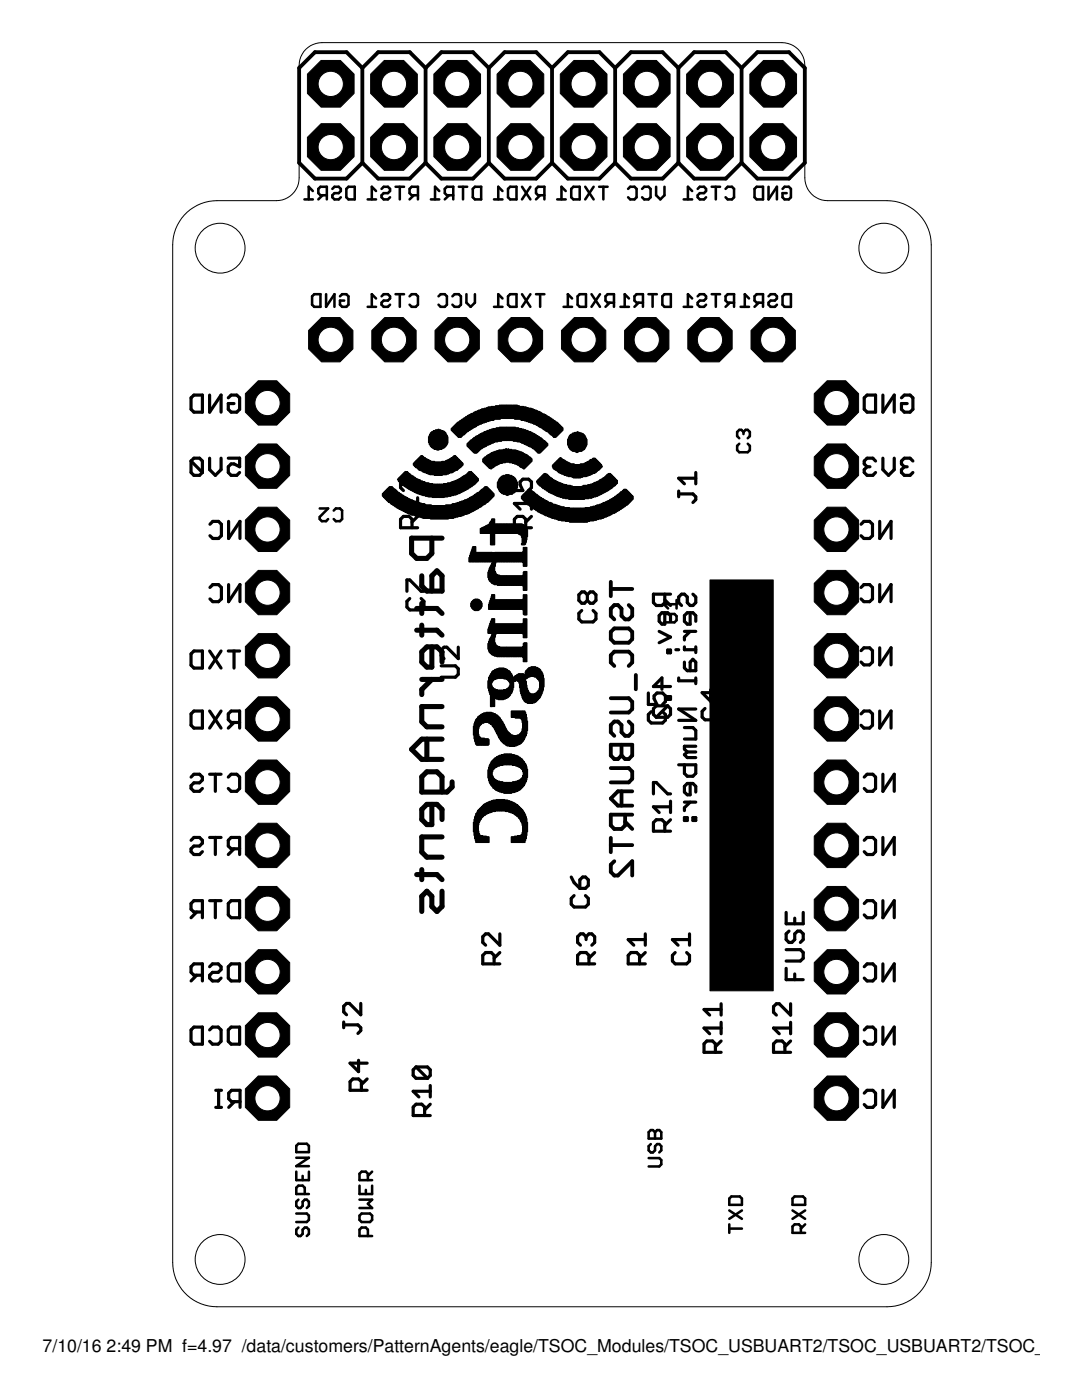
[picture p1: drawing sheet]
<svg xmlns="http://www.w3.org/2000/svg" width="216mm" height="279mm" viewBox="0 0 216 279" stroke-linecap="round" stroke-linejoin="round" font-family="sans-serif">
<defs><g id="words">
<g font-size="3.5">
<text x="8.5" y="269.9">7/10/16</text>
<text x="21.3" y="269.9">2:49 PM f=4.97 /data/customers/PatternAgents/eagle/TSOC_Modules/TSOC_USBUART2/TSOC_USBUART2/TSOC_USBU</text>
</g>
</g></defs>
<g fill="none" stroke="#000" stroke-width=".63">
<path d="M38.1 79.4l.6-.6h1.7v3.5h-1.7l-.6-.6zM41.8 78.8v3.5l2.3-3.5v3.5M45.6 79.4l.5-.6h1.1l.6 .6v2.3l-.6 .6h-1.1l-.5-.6v-1.2h1.1M172.4 79.4l.6-.6h1.7v3.5h-1.7l-.6-.6zM176.2 78.8v3.5l2.2-3.5v3.5M179.9 79.4l.5-.6h1.2l.6 .6v2.3l-.6 .6h-1.2l-.5-.6v-1.2h1.1M38.1 92l.6-.6h1.1l.6 .6v2.3M38.1 92v2.3l.6 .6h1.1l.6-.6M38.1 92l2.3 2.3M41.8 91.4v2.3l1.2 1.2 1.1-1.2v-2.3M45.6 91.4h2.2v1.8l-1.1-.6h-.6l-.5 .6v1.1l.5 .6h1.1l.6-.6M81.6 96.2l-.5-.6h-.6l-.6 .6v1.1l.6 .6"/>
<path d="M81.6 96.2l.6-.6h.6l.5 .6v1.1l-.5 .6M81.6 96.2v.6M83.3 99.3v2.3M102.6 95.6v2.3h1.7l-.5-1.1v-.6l.5-.6h1.2l.5 .6v1.1l-.5 .6M106 99.3v2.3M135.4 98v1.1M135.4 98.6h2.9l.5 .5v.6l-.5 .6M138.8 94.3v2.3M138.8 95.4h-3.4l1.2 1.2M173 93.2h.6M173 93.2l-.6 .5v.6l.6 .6h1.2l.5-.6M174.7 92l-.5-.6h-1.2l-.6 .6v.6l.6 .6"/>
<path d="M176.2 91.4v2.3l1.1 1.2 1.1-1.2v-2.3M180.4 93.2l-.5 .5v.6l.5 .6h1.2l.6-.6M180.4 93.2h.6M182.2 92l-.6-.6h-1.2l-.5 .6v.6l.5 .6M41.9 104.6l.6-.5h1.1l.6 .5v2.3l-.6 .6h-1.1l-.6-.6M41.9 117.2l.6-.5h1.1l.6 .5v2.3l-.6 .6h-1.1l-.6-.6M45.6 104.1v3.4l2.3-3.4v3.4M45.6 116.7v3.4l2.3-3.4v3.4M81.2 118v-2.3h.6l2.2 2.3h.6M81.8 119.4l-.6 .6v1.2l.6 .5h2.2l.6-.5v-1.2l-.6-.6M82.2 105.3v-1.7l-.6-.5h-1.1l-.6 .5v1.7h3.4M83.3 103.1l-1.1 1.1"/>
<path d="M83.3 100.5h-3.4l1.2 1.1M104.9 105.3v-1.7l-.6-.5h-1.1l-.6 .5v1.7h3.4M106 100.5h-3.4l1.2 1.1M106 103.1l-1.1 1.1M117.2 118.7l-.6-.6h-.5l-.6 .6v1.1l.6 .6h.5l.6-.6M117.2 118.7l.6-.6h.5l.6 .6v1.1l-.6 .6h-.5l-.6-.6M117.2 118.7v1.1M132.7 118.6v1.7l-.6 .5h-1.1l-.6-.5v-1.7h3.4M132.7 119.7l1.1 1.1M138.3 118.6l.5 .5v1.2l-.5 .5h-.6l-.6-.5v-1.2l-.5-.5h-.6l-.6 .5v1.2l.6 .5M171.8 104.6l.6-.5h1.1l.6 .5v2.3l-.6 .6h-1.1l-.6-.6M171.8 117.2l.6-.5h1.1l.6 .5v2.3l-.6 .6h-1.1l-.6-.6"/>
<path d="M175.5 104.1v3.4l2.3-3.4v3.4M175.5 116.7v3.4l2.3-3.4v3.4M38.1 130.5l.6-.6h1.7v3.4h-1.7l-.6-.5zM41.8 129.9l2.3 3.4M44.1 129.9l-2.3 3.4M45.6 129.9h2.2M46.7 129.9v3.4M88 132.9h2.9l.5 .6v1.1l-.5 .5h-2.9M91.4 129.2v2.2l-2.2-2.2h-.6l-.6 .5v1.2l.6 .5M116.1 121.8l-.6 .6v1.1l.6 .6h2.2l.6-.6v-1.1l-.6-.6M129.4 138.3v2.3h1.7l-.6-1.2v-.5l.6-.6h1.1l.6 .6v1.1l-.6 .6M131.5 126l2.3 1.1-2.3 1.2"/>
<path d="M132.7 122.3v2.3h-.6l-.6-.6v-1.1l.6-.6h1.1l.6 .6v1.1M133.2 129.7h.6v.6h-.6zM133.2 139h.6v.6h-.6zM133.8 137h-3.4l1.7-1.7v2.3M134.9 129.7h.5M135.4 135.3v.6h3.4M136.6 132.1v1.2l.5 .6h1.7v-1.8l-.5-.5-.6 .5v1.8M136.6 129.1v.6h2.2M136.6 126h2.2M137.7 122.3v2.3h-.6l-.5-.6v-1.1l.5-.6h1.2l.5 .6v1.1M137.7 126l-1.1 1.1v.6M138.8 129.1v1.1"/>
<path d="M138.8 135.3v1.1M141.8 137.7v2.3l-1.7-1.8h3.4M171.8 129.9l.6-.6h1.1l.6 .6v2.2l-.6 .6h-1.1l-.6-.6M175.5 129.3v3.4l2.3-3.4v3.4M38.1 142.5l.6-.6h1.7v3.4h-1.7l-.6-.6zM38.1 155.1l.6-.6h1.1l.6 .6v.6l-.6 .5h-1.1l-.6 .6v.6l.6 .5h1.1l.6-.5M41.8 141.9l2.3 3.4M41.8 154.5h2.3M43 154.5v3.4M44.1 141.9l-2.3 3.4M45.6 155.1l.5-.6h1.1l.6 .6v2.3l-.6 .5h-1.1l-.5-.5M46.7 144.2l-1.1 1.1"/>
<path d="M47.8 144.2h-1.7l-.5-.6v-1.1l.5-.6h1.7v3.4M129.9 142l-.5 .6v1.1l.5 .6h2.3l.6-.6v-1.1l-.6-.6M130.4 158.4v-2.2h.6l2.2 2.2h.6M133.2 140.9h-2.2l-.6 .5v1.2l.6 .6M133.2 140.9l.6 .5v1.2l-.6 .6h-2.2M133.2 140.9l-2.2 2.3M133.8 159.9v2.3M135.4 152.6h3.4v1.7l-.5 .6h-1.2l-.5-.6v-1.7M136.6 145.2h1.7l.5 .6v1.7h-2.2M137.1 150.1h1.7M137.1 150.1l-.5 .5 .5 .6h1.7M137.7 156.4v2.2h-.6l-.5-.5v-1.2l.5-.5h1.2l.5 .5v1.2"/>
<path d="M138.8 148.9h-2.2v.6l.5 .6M138.8 141.5h-3.4l3.4 2.3h-3.4M140.7 141.4l-.6 .6v1.1l.6 .6h2.2l.6-.6v-1.1l-.6-.6M171.8 142.5l.6-.6h1.1l.6 .6v2.2l-.6 .6h-1.1l-.6-.6M172.4 155.1l.6-.6h1.2l.5 .6v2.3l-.5 .5h-1.2l-.6-.5M175.5 141.9v3.4l2.3-3.4v3.4M176.2 154.5v3.4l2.2-3.4v3.4M38.1 167.7l.6-.6h1.1l.6 .6v.6l-.6 .5h-1.1l-.6 .6v.6l.6 .5h1.1l.6-.5M41.8 167.1h2.3M41.8 179.7h2.3M43 167.1v3.4M43 179.7v3.5"/>
<path d="M46.1 179.7h1.7v3.5h-1.7l-.5-.6v-2.3zM46.7 169.4l-1.1 1.1M47.8 169.4h-1.7l-.5-.6v-1.1l.5-.6h1.7v3.4M114 175l.6 1.1 1.1 1.2M114.6 178.7l-.6 .6v1.1l.6 .6h2.2l.6-.6v-1.1l-.6-.6M115.7 175.6l.6-.6h.5l.6 .6v1.1l-.6 .6h-1.1zM132.7 165.9v-1.7l-.6-.6h-1.1l-.6 .6v1.7h3.4M133.8 163.6l-1.1 1.1M133.8 161h-3.4l1.1 1.2M136.6 163.2h.5v.5h-.5zM136.6 160.1h2.2M137.7 160.1l-1.1 1.1v.6"/>
<path d="M138.3 163.2h.5v.5h-.5zM172.4 167.7l.6-.6h1.2l.5 .6v2.3l-.5 .5h-1.2l-.6-.5M176.2 167.1v3.4l2.2-3.4v3.4M176.2 179.7v3.5l2.2-3.5v3.5M39.2 182l-1.1 1.2M39.2 194.6l-1.1 1.2M40.4 182h-1.7l-.6-.5v-1.2l.6-.6h1.7v3.5M40.4 194.6h-1.7l-.6-.5v-1.2l.6-.5h1.7v3.4M41.8 192.9l.6-.5h1.1l.6 .5v.6l-.6 .6h-1.1l-.6 .5v.6l.6 .6h1.1l.6-.6M45.6 192.9l.5-.5h1.7v3.4h-1.7l-.5-.6zM98.6 192.4v-1.7l-.6-.6h-1.1l-.6 .6v1.7h3.4M99.7 186.4v2.2l-2.2-2.2h-.6l-.6 .5v1.2l.6 .5"/>
<path d="M99.7 190.1l-1.1 1.1M116.9 186.9l-.5-.5h-.6l-.5 .5v1.2l.5 .5M116.9 186.9l.6-.5h.6l.6 .5v1.2l-.6 .5M116.9 186.9v.6M117.5 192.4v-1.7l-.6-.6h-1.1l-.5 .6v1.7h3.4M118.7 190.1l-1.2 1.1M127.6 192.4v-1.7l-.6-.6h-1.1l-.6 .6v1.7h3.5M128.8 187.5h-3.5l1.2 1.1M128.8 190.1l-1.2 1.1M128.8 186.4v2.2M134.7 190.1l-.5 .6v1.1l.5 .6h2.3l.6-.6v-1.1l-.6-.6M137.6 186.4v2.2"/>
<path d="M137.6 187.5h-3.4l1.1 1.1M156.9 193.3v2.2h3.4M156.9 182.1v2.3h3.4v-2.3M156.9 189.5h2.8l.6 .6v1.1l-.6 .6h-2.8M157.4 185.8l-.5 .6v1.1l.5 .6h.6l.6-.6v-1.1l.6-.6h.5l.6 .6v1.1l-.6 .6M158.6 183.2v1.2M158.6 194.4v1.1M172.4 180.3l.6-.6h1.2l.5 .6v2.3l-.5 .6h-1.2l-.6-.6M172.4 192.9l.6-.5h1.2l.5 .5v2.3l-.5 .6h-1.2l-.6-.6M176.2 192.4v3.4l2.2-3.4v3.4M38.1 205.5l.6-.5h1.7v3.4h-1.7l-.6-.6zM41.8 205.5l.6-.5h1.1l.6 .5v2.3l-.6 .6h-1.1l-.6-.6"/>
<path d="M43.1 217.6h1.1M43.6 217.6v3.4M45.6 205.5l.5-.5h1.7v3.4h-1.7l-.5-.6zM46.8 219.9l-1.2 1.1M47.9 219.9h-1.7l-.6-.6v-1.1l.6-.6h1.7v3.4M68.6 204.5h2.8l.6 .6v.6l-.6 .5M68.6 204v1.1M71.5 211.6v2.3l-1.7-1.7h3.5M72 200.3v2.2l-2.3-2.2h-.5l-.6 .5v1.2l.6 .5M72.1 217.6v-1.7l-.6-.6h-1.1l-.6 .6v1.7h3.5M73.3 215.3l-1.2 1.2M83 212.9l-.6 .6v1.1l.6 .6h2.3"/>
<path d="M83 212.9h2.3l.6 .6v1.1l-.6 .6M83 212.9l2.3 2.3M85.9 217.8h-3.5l1.2 1.1M85.9 216.6v2.3M142.7 210v-1.7l-.5-.5h-1.2l-.5 .5v1.7h3.4M143.9 207.8l-1.2 1.1M143.9 205.2h-3.4l1.1 1.1M143.9 200.3v2.3M143.9 204v2.3M143.9 201.5h-3.4l1.1 1.1M156.6 210v-1.7l-.5-.5h-1.2l-.6 .5v1.7h3.5M157.8 205.2h-3.5l1.2 1.1"/>
<path d="M157.8 200.3v2.3l-2.3-2.3h-.6l-.6 .6v1.1l.6 .6M157.8 207.8l-1.2 1.1M157.8 204v2.3M172.4 218.2l.6-.6h1.2l.5 .6v2.2l-.5 .6h-1.2l-.6-.6M172.4 205.5l.6-.5h1.2l.5 .5v2.3l-.5 .6h-1.2l-.6-.6M176.2 205v3.4l2.2-3.4v3.4M176.2 217.6v3.4l2.2-3.4v3.4M43.1 221h1.1M84.7 222.6v-1.7l-.5-.5h-1.2l-.6 .5v1.7h3.5M85.9 220.4l-1.2 1.1"/>
</g>
<g fill="#000" stroke="#000" stroke-width=".2">
<path d="M76.3 98.5h.1v.5h-.1zM76.4 98.4h.1v.7h-.1zM76.5 98.3h.1v1h-.1zM76.6 98.1h.2v1.3h-.2zM76.8 98h.1v1.5h-.1zM76.9 97.9h.1v1.8h-.1zM77 97.7h.2v2.1h-.2zM77.2 97.6h.1v2.3h-.1zM79.3 95.6l.1 .1zM79.4 95.5h.2v.5h-.2zM79.5 95.4h.2v.7h-.2zM79.7 95.2h.1v1h-.1z"/>
<path d="M79.8 95.1h.1v1.3h-.1zM79.9 95h.2v1.5h-.2zM80.1 94.8h.1v1.8h-.1zM80.2 94.7h.1v2.1h-.1zM80.3 94.6h.1v2.3h-.1zM80.4 94.5h.2v2.4h-.2zM80.6 94.3h.1v2.7h-.1zM80.7 94.2h.1v2.9h-.1zM80.8 94.1h.1v3h-.1zM80.9 94.1h.2v3.1h-.2zM81.1 94.1h.1v3.3h-.1zM81.2 94.1h.1v3.3h-.1z"/>
<path d="M81.3 94.2h.1v3.3h-.1zM81.4 94.4h.2v3.2h-.2zM81.6 94.5h.1v3.1h-.1zM81.7 94.6h.1v3.1h-.1zM81.8 94.6h.2v3.1h-.2zM82 94.8h.1v3.1h-.1zM82.1 94.8h.1v3.1h-.1zM82.2 95h.1v3h-.1zM82.3 95h.2v3h-.2zM82.5 92.5h.1v.3h-.1zM82.5 95.1h.1v3h-.1zM82.6 92.3h.1v.7h-.1z"/>
<path d="M82.6 95.2h.1v2.9h-.1zM82.7 92.2h.1v.9h-.1zM82.7 95.2h.1v3.1h-.1zM82.8 92.1h.2v1.1h-.2zM82.8 95.4h.2v2.9h-.2zM83 91.9h.1v1.4h-.1zM83 95.5h.1v2.9h-.1zM83.1 91.8h.1v1.5h-.1zM83.1 95.5h.1v2.9h-.1zM83.2 91.7h.1v1.8h-.1zM83.2 95.6h.1v2.9h-.1zM83.3 91.6h.2v2h-.2z"/>
<path d="M83.3 95.6h.2v2.9h-.2zM83.5 91.4h.1v2.3h-.1zM83.5 95.7h.1v2.8h-.1zM83.6 91.3h.1v2.6h-.1zM83.6 95.7h.1v3h-.1zM83.7 91.2h.1v2.7h-.1zM83.7 95.7h.1v3h-.1zM83.8 91.1h.2v2.8h-.2zM83.8 95.9h.2v2.8h-.2zM84 90.9h.1v3.1h-.1zM84 96h.1v2.8h-.1zM84.1 90.9h.1v3.1h-.1z"/>
<path d="M84.1 96h.1v2.8h-.1zM84.2 91h.1v3.1h-.1zM84.2 96h.1v2.8h-.1zM84.3 91.1h.2v3.1h-.2zM84.3 96.1h.2v2.8h-.2zM84.5 91.2h.1v3h-.1zM84.5 96.1h.1v2.8h-.1zM84.6 91.3h.1v2.9h-.1zM84.6 96.1h.1v2.8h-.1zM84.7 91.3h.2v3.1h-.2zM84.7 96.2h.2v2.7h-.2zM84.9 91.4h.1v3h-.1z"/>
<path d="M84.9 96.2h.1v2.8h-.1zM85 91.6h.1v2.8h-.1zM85 96.4h.1v2.6h-.1zM85.1 91.6h.1v2.9h-.1zM85.1 96.4h.1v2.6h-.1zM85.2 91.7h.2v2.8h-.2zM85.2 96.4h.2v2.6h-.2zM85.4 91.7h.1v2.9h-.1zM85.4 96.4h.1v2.8h-.1zM85.5 87.2h.1v1.1h-.1zM85.5 91.8h.1v2.8h-.1zM85.5 96.4h.1v2.8h-.1z"/>
<path d="M85.6 86.9h.1v1.8h-.1zM85.6 91.8h.1v2.8h-.1zM85.6 96.5h.1v2.7h-.1zM85.7 86.7h.2v2.1h-.2zM85.7 91.9h.2v2.8h-.2zM85.7 96.5h.2v2.7h-.2zM85.9 86.4h.1v2.7h-.1zM85.9 91.9h.1v2.8h-.1zM85.9 96.5h.1v2.7h-.1zM86 86.3h.1v2.9h-.1zM86 92.1h.1v2.6h-.1zM86 96.5h.1v2.7h-.1z"/>
<path d="M86.1 86.2h.1v3.1h-.1zM86.1 92.1h.1v2.6h-.1zM86.1 96.5h.1v2.7h-.1zM86.2 86.2h.2v3.2h-.2zM86.2 92.1h.2v2.6h-.2zM86.2 96.5h.2v2.8h-.2zM86.4 86h.1v3.4h-.1zM86.4 92.1h.1v2.6h-.1zM86.4 96.6h.1v2.7h-.1zM86.5 85.9h.1v3.7h-.1zM86.5 92.1h.1v2.6h-.1zM86.5 96.6h.1v2.7h-.1z"/>
<path d="M86.6 85.9h.1v3.8h-.1zM86.6 92.1h.1v2.8h-.1zM86.6 96.6h.1v2.7h-.1zM86.7 85.9h.2v3.8h-.2zM86.7 92.2h.2v2.7h-.2zM86.7 96.6h.2v2.7h-.2zM86.9 85.8h.1v3.9h-.1zM86.9 92.2h.1v2.7h-.1zM86.9 96.6h.1v2.7h-.1zM87 85.8h.1v3.9h-.1zM87 92.2h.1v2.7h-.1zM87 96.6h.1v2.7h-.1z"/>
<path d="M87.1 85.8h.1v4h-.1zM87.1 92.2h.1v2.7h-.1zM87.1 96.6h.1v2.7h-.1zM87.2 85.8h.2v4h-.2zM87.2 92.2h.2v2.7h-.2zM87.2 96.6h.2v2.7h-.2zM87.4 85.7h.1v4.1h-.1zM87.4 92.2h.1v2.7h-.1zM87.4 96.6h.1v2.7h-.1zM87.5 85.7h.1v4.1h-.1zM87.5 92.2h.1v2.7h-.1zM87.5 96.6h.1v2.7h-.1z"/>
<path d="M87.6 85.8h.2v3.9h-.2zM87.6 92.2h.2v2.7h-.2zM87.6 96.6h.2v2.7h-.2zM87.8 85.8h.1v3.9h-.1zM87.8 92.2h.1v2.7h-.1zM87.8 96.6h.1v2.7h-.1zM87.9 85.8h.1v3.9h-.1zM87.9 92.2h.1v2.7h-.1zM87.9 96.6h.1v2.7h-.1zM88 85.9h.1v3.8h-.1zM88 92.2h.1v2.7h-.1zM88 96.6h.1v2.7h-.1z"/>
<path d="M88.1 85.9h.2v3.7h-.2zM88.1 92.1h.2v2.8h-.2zM88.1 96.6h.2v2.7h-.2zM88.3 85.9h.1v3.7h-.1zM88.3 92.1h.1v2.6h-.1zM88.3 96.6h.1v2.7h-.1zM88.4 86h.1v3.4h-.1zM88.4 92.1h.1v2.6h-.1zM88.4 96.6h.1v2.7h-.1zM88.5 86h.1v3.4h-.1zM88.5 92.1h.1v2.6h-.1zM88.5 96.5h.1v2.8h-.1z"/>
<path d="M88.6 86.2h.2v3.1h-.2zM88.6 92.1h.2v2.6h-.2zM88.6 96.5h.2v2.7h-.2zM88.8 86.3h.1v2.9h-.1zM88.8 92.1h.1v2.6h-.1zM88.8 96.5h.1v2.7h-.1zM88.9 86.4h.1v2.7h-.1zM88.9 91.9h.1v2.8h-.1zM88.9 96.5h.1v2.7h-.1zM89 86.7h.1v2.2h-.1zM89 91.9h.1v2.8h-.1zM89 96.5h.1v2.7h-.1z"/>
<path d="M89.1 86.9h.2v1.8h-.2zM89.1 91.8h.2v2.8h-.2zM89.1 96.5h.2v2.7h-.2zM89.3 87.2h.1v1.2h-.1zM89.3 91.8h.1v2.8h-.1zM89.3 96.4h.1v2.8h-.1zM89.4 91.7h.1v2.9h-.1zM89.4 96.4h.1v2.6h-.1zM89.5 91.7h.1v2.8h-.1zM89.5 96.4h.1v2.6h-.1zM89.6 91.6h.2v2.9h-.2zM89.6 96.4h.2v2.6h-.2z"/>
<path d="M89.8 91.6h.1v2.8h-.1zM89.8 96.4h.1v2.6h-.1zM89.9 91.4h.1v3h-.1zM89.9 96.2h.1v2.8h-.1zM90 85.5h.1v.4h-.1zM90 91.3h.1v3.1h-.1zM90 96.2h.1v2.7h-.1zM90.1 85.4h.2v.6h-.2zM90.1 91.3h.2v3.1h-.2zM90.1 96.1h.2v2.8h-.2zM90.3 85.3h.1v.8h-.1zM90.3 91.2h.1v3h-.1z"/>
<path d="M90.3 96.1h.1v2.8h-.1zM90.4 85.1h.1v1.2h-.1zM90.4 91.1h.1v3.1h-.1zM90.4 96.1h.1v2.8h-.1zM90.5 85h.2v1.4h-.2zM90.5 91h.2v3.1h-.2zM90.5 96h.2v2.8h-.2zM90.7 84.9h.1v1.6h-.1zM90.7 90.9h.1v3.1h-.1zM90.7 96h.1v2.8h-.1zM90.8 84.8h.1v1.9h-.1zM90.8 90.9h.1v3.1h-.1z"/>
<path d="M90.8 96h.1v2.8h-.1zM90.9 84.6h.1v2.2h-.1zM90.9 91.1h.1v2.8h-.1zM90.9 95.9h.1v2.9h-.1zM91 84.5h.2v2.4h-.2zM91 91.2h.2v2.7h-.2zM91 95.9h.2v2.8h-.2zM91.2 84.4h.1v2.6h-.1zM91.2 91.3h.1v2.6h-.1zM91.2 95.7h.1v3h-.1zM91.3 84.2h.1v3h-.1zM91.3 91.4h.1v2.3h-.1z"/>
<path d="M91.3 95.7h.1v2.8h-.1zM91.4 84.2h.1v3.1h-.1zM91.4 91.6h.1v2h-.1zM91.4 95.6h.1v2.9h-.1zM91.5 84.1h.2v3.2h-.2zM91.5 91.7h.2v1.8h-.2zM91.5 95.6h.2v2.9h-.2zM91.7 84h.1v3.3h-.1zM91.7 91.8h.1v1.5h-.1zM91.7 95.5h.1v2.9h-.1zM91.8 83.9h.1v3.4h-.1zM91.8 91.9h.1v1.4h-.1z"/>
<path d="M91.8 95.5h.1v2.9h-.1zM91.9 83.9h.1v3.4h-.1zM91.9 92.1h.1v1.1h-.1zM91.9 95.4h.1v2.9h-.1zM92 83.8h.2v3.4h-.2zM92 92.2h.2v.9h-.2zM92 95.2h.2v3.1h-.2zM92.2 83.7h.1v3.3h-.1zM92.2 92.3h.1v.7h-.1zM92.2 95.2h.1v2.9h-.1zM92.3 83.7h.1v3.2h-.1zM92.3 92.5h.1v.3h-.1z"/>
<path d="M92.3 95.1h.1v3h-.1zM92.4 83.5h.1v3.3h-.1zM92.4 95h.1v3h-.1zM92.5 83.4h.2v3.4h-.2zM92.5 95h.2v3h-.2zM92.7 83.4h.1v3.3h-.1zM92.7 94.8h.1v3.1h-.1zM92.8 83.3h.1v3.2h-.1zM92.8 94.8h.1v3.1h-.1zM92.9 83.1h.1v3.3h-.1zM92.9 94.7h.1v3.1h-.1zM93 83.1h.2v3.2h-.2z"/>
<path d="M93 94.6h.2v3.1h-.2zM93.2 83h.1v3.1h-.1zM93.2 88.5h.1v.5h-.1zM93.2 94.5h.1v3.1h-.1zM93.3 82.9h.1v3.2h-.1zM93.3 88.4h.1v.8h-.1zM93.3 94.4h.1v3.2h-.1zM93.4 82.9h.2v3.1h-.2zM93.4 88.3h.2v1h-.2zM93.4 94.2h.2v3.3h-.2zM93.6 82.8h.1v3.1h-.1zM93.6 88.2h.1v1.2h-.1z"/>
<path d="M93.6 94.1h.1v3.3h-.1zM93.7 82.8h.1v3.1h-.1zM93.7 88h.1v1.6h-.1zM93.7 94.1h.1v3.3h-.1zM93.8 82.6h.1v3.2h-.1zM93.8 87.9h.1v1.8h-.1zM93.8 94.1h.1v3.1h-.1zM93.9 82.6h.2v3.1h-.2zM93.9 87.8h.2v2h-.2zM93.9 94.1h.2v3h-.2zM94.1 82.5h.1v3.1h-.1zM94.1 87.8h.1v2.1h-.1z"/>
<path d="M94.1 94.2h.1v2.9h-.1zM94.2 82.5h.1v3h-.1zM94.2 87.7h.1v2.4h-.1zM94.2 94.3h.1v2.7h-.1zM94.3 82.5h.1v2.9h-.1zM94.3 87.5h.1v2.7h-.1zM94.3 94.5h.1v2.4h-.1zM94.4 82.4h.2v3h-.2zM94.4 87.4h.2v2.9h-.2zM94.4 94.6h.2v2.2h-.2zM94.6 82.2h.1v3.1h-.1zM94.6 87.3h.1v3.1h-.1z"/>
<path d="M94.6 94.7h.1v2.1h-.1zM94.7 82.2h.1v3.1h-.1zM94.7 87.3h.1v3.1h-.1zM94.7 94.8h.1v1.8h-.1zM94.8 82.1h.2v3.1h-.2zM94.8 87.2h.2v3.2h-.2zM94.8 95h.2v1.5h-.2zM94.9 82.1h.2v3.1h-.2zM94.9 87h.2v3.4h-.2zM94.9 95.1h.2v1.3h-.2zM95.1 82.1h.1v2.9h-.1zM95.1 87h.1v3.4h-.1z"/>
<path d="M95.1 95.2h.1v1h-.1zM95.2 82h.1v2.9h-.1zM95.2 86.9h.1v3.4h-.1zM95.2 95.4h.1v.7h-.1zM95.3 82h.1v2.9h-.1zM95.3 86.9h.1v3.3h-.1zM95.3 95.5h.1v.5h-.1zM95.4 81.9h.2v2.9h-.2zM95.4 86.8h.2v3.3h-.2zM95.6 81.9h.1v2.9h-.1zM95.6 86.7h.1v3.2h-.1zM95.7 81.9h.1v2.7h-.1z"/>
<path d="M95.7 86.7h.1v3.1h-.1zM95.8 81.7h.1v2.9h-.1zM95.8 86.6h.1v3.1h-.1zM95.9 81.7h.2v2.9h-.2zM95.9 86.5h.2v3.1h-.2zM96.1 81.6h.1v2.9h-.1zM96.1 86.4h.1v3.2h-.1zM96.2 81.6h.1v2.9h-.1zM96.2 86.4h.1v3.1h-.1zM96.3 81.6h.2v2.8h-.2zM96.3 86.4h.2v2.9h-.2zM96.3 91.6h.2v.6h-.2z"/>
<path d="M96.5 81.6h.1v2.8h-.1zM96.5 86.3h.1v3h-.1zM96.5 91.4h.1v.9h-.1zM96.6 81.5h.1v2.9h-.1zM96.6 86.1h.1v3.1h-.1zM96.6 91.3h.1v1.2h-.1zM96.7 81.5h.1v2.8h-.1zM96.7 86.1h.1v3.1h-.1zM96.7 91.2h.1v1.4h-.1zM96.8 81.5h.2v2.8h-.2zM96.8 86.1h.2v3h-.2zM96.8 91.2h.2v1.5h-.2z"/>
<path d="M97 81.5h.1v2.8h-.1zM97 86h.1v3.1h-.1zM97 91.1h.1v1.7h-.1zM97.1 81.3h.1v2.8h-.1zM97.1 86h.1v2.9h-.1zM97.1 90.9h.1v2.1h-.1zM97.2 81.3h.1v2.8h-.1zM97.2 85.9h.1v2.9h-.1zM97.2 90.8h.1v2.3h-.1zM97.3 81.2h.2v2.9h-.2zM97.3 85.9h.2v2.9h-.2zM97.3 90.8h.2v2.4h-.2z"/>
<path d="M97.5 81.2h.1v2.8h-.1zM97.5 85.9h.1v2.9h-.1zM97.5 90.7h.1v2.6h-.1zM97.6 81.2h.1v2.8h-.1zM97.6 85.8h.1v2.9h-.1zM97.6 90.7h.1v2.8h-.1zM97.6 97.6h.1v2.3h-.1zM97.7 81.2h.2v2.8h-.2zM97.7 85.8h.2v2.9h-.2zM97.7 90.6h.2v2.9h-.2zM97.7 97.7h.2v2.1h-.2zM97.9 81.2h.1v2.7h-.1z"/>
<path d="M97.9 85.8h.1v2.8h-.1zM97.9 90.4h.1v3.2h-.1zM97.9 97.9h.1v1.8h-.1zM98 81.1h.1v2.8h-.1zM98 85.6h.1v3h-.1zM98 90.4h.1v3.2h-.1zM98 98h.1v1.5h-.1zM98.1 81.1h.1v2.8h-.1zM98.1 85.6h.1v2.8h-.1zM98.1 90.3h.1v3.2h-.1zM98.1 98.1h.1v1.3h-.1zM98.2 81.1h.1v2.8h-.1z"/>
<path d="M98.2 85.6h.1v2.8h-.1zM98.2 90.3h.1v3h-.1zM98.2 98.3h.1v1h-.1zM98.3 81.1h.2v2.8h-.2zM98.3 85.5h.2v2.9h-.2zM98.3 90.2h.2v3.1h-.2zM98.3 98.4h.2v.7h-.2zM98.5 81.1h.1v2.7h-.1zM98.5 85.5h.1v2.8h-.1zM98.5 90.2h.1v3h-.1zM98.5 98.5h.1v.5h-.1zM98.6 81.1h.1v2.7h-.1z"/>
<path d="M98.6 85.5h.1v2.8h-.1zM98.6 90.2h.1v2.9h-.1zM98.7 81.1h.1v2.6h-.1zM98.7 85.5h.1v2.7h-.1zM98.7 90.1h.1v2.9h-.1zM98.8 81h.2v2.7h-.2zM98.8 85.5h.2v2.7h-.2zM98.8 90.1h.2v2.9h-.2zM99 81h.1v2.7h-.1zM99 85.4h.1v2.8h-.1zM99 90.1h.1v2.8h-.1zM99.1 81h.1v2.7h-.1z"/>
<path d="M99.1 85.4h.1v2.8h-.1zM99.1 89.9h.1v3h-.1zM99.2 81h.2v2.7h-.2zM99.2 85.4h.2v2.8h-.2zM99.2 89.9h.2v2.8h-.2zM99.2 96.2h.2v1.1h-.2zM99.4 81h.1v2.7h-.1zM99.4 85.4h.1v2.7h-.1zM99.4 89.9h.1v2.8h-.1zM99.4 96h.1v1.5h-.1zM99.5 81h.1v2.7h-.1zM99.5 85.4h.1v2.7h-.1z"/>
<path d="M99.5 89.8h.1v2.8h-.1zM99.5 95.7h.1v2.1h-.1zM99.6 80.9h.1v2.8h-.1zM99.6 85.3h.1v2.8h-.1zM99.6 89.8h.1v2.8h-.1zM99.6 95.5h.1v2.5h-.1zM99.7 80.9h.2v2.8h-.2zM99.7 85.3h.2v2.8h-.2zM99.7 89.8h.2v2.7h-.2zM99.7 95.4h.2v2.7h-.2zM99.9 80.9h.1v2.6h-.1zM99.9 85.3h.1v2.8h-.1z"/>
<path d="M99.9 89.8h.1v2.7h-.1zM99.9 95.2h.1v3.1h-.1zM100 80.9h.1v2.6h-.1zM100 85.3h.1v2.8h-.1zM100 89.8h.1v2.7h-.1zM100 95.1h.1v3.3h-.1zM100.1 80.9h.1v2.6h-.1zM100.1 85.3h.1v2.6h-.1zM100.1 89.8h.1v2.7h-.1zM100.1 95h.1v3.5h-.1zM100.2 80.9h.2v2.6h-.2zM100.2 85.3h.2v2.6h-.2z"/>
<path d="M100.2 89.8h.2v2.6h-.2zM100.2 95h.2v3.5h-.2zM100.4 80.9h.1v2.6h-.1zM100.4 85.3h.1v2.6h-.1zM100.4 89.7h.1v2.7h-.1zM100.4 94.9h.1v3.7h-.1zM100.5 80.9h.1v2.6h-.1zM100.5 85.3h.1v2.6h-.1zM100.5 89.7h.1v2.7h-.1zM100.5 94.9h.1v3.7h-.1zM100.6 80.9h.2v2.6h-.2zM100.6 85.3h.2v2.6h-.2z"/>
<path d="M100.6 89.7h.2v2.7h-.2zM100.6 94.9h.2v3.7h-.2zM100.8 80.9h.1v2.6h-.1zM100.8 85.3h.1v2.6h-.1zM100.8 89.7h.1v2.7h-.1zM100.8 94.9h.1v3.7h-.1zM100.9 80.9h.1v2.6h-.1zM100.9 85.3h.1v2.6h-.1zM100.9 89.6h.1v2.6h-.1zM100.9 94.7h.1v4.1h-.1zM101 80.9h.1v2.6h-.1zM101 85.3h.1v2.6h-.1z"/>
<path d="M101 89.6h.1v2.6h-.1zM101 94.7h.1v4.1h-.1zM101.1 80.9h.1v2.6h-.1zM101.1 85.3h.1v2.6h-.1zM101.1 89.7h.1v2.5h-.1zM101.1 94.7h.1v4.2h-.1zM101.2 80.9h.2v2.6h-.2zM101.2 85.3h.2v2.6h-.2zM101.2 89.7h.2v2.5h-.2zM101.2 94.7h.2v4.2h-.2zM101.4 80.9h.1v2.6h-.1zM101.4 85.3h.1v2.6h-.1z"/>
<path d="M101.4 89.6h.1v2.6h-.1zM101.4 94.7h.1v4.1h-.1zM101.5 80.9h.1v2.6h-.1zM101.5 85.3h.1v2.6h-.1zM101.5 89.7h.1v2.5h-.1zM101.5 94.7h.1v4.1h-.1zM101.6 80.9h.1v2.6h-.1zM101.6 85.3h.1v2.6h-.1zM101.6 89.7h.1v2.7h-.1zM101.6 94.9h.1v3.7h-.1zM101.7 80.9h.2v2.6h-.2zM101.7 85.3h.2v2.6h-.2z"/>
<path d="M101.7 89.7h.2v2.7h-.2zM101.7 94.9h.2v3.7h-.2zM101.9 80.9h.1v2.6h-.1zM101.9 85.3h.1v2.6h-.1zM101.9 89.7h.1v2.7h-.1zM101.9 94.9h.1v3.7h-.1zM102 80.9h.1v2.6h-.1zM102 85.3h.1v2.6h-.1zM102 89.7h.1v2.7h-.1zM102 94.9h.1v3.7h-.1zM102.1 80.9h.2v2.6h-.2zM102.1 85.3h.2v2.6h-.2z"/>
<path d="M102.1 89.8h.2v2.6h-.2zM102.1 95h.2v3.6h-.2zM102.3 80.9h.1v2.6h-.1zM102.3 85.3h.1v2.6h-.1zM102.3 89.8h.1v2.7h-.1zM102.3 95.1h.1v3.4h-.1zM102.4 80.9h.1v2.6h-.1zM102.4 85.3h.1v2.8h-.1zM102.4 89.8h.1v2.7h-.1zM102.4 95.1h.1v3.3h-.1zM102.5 80.9h.1v2.6h-.1zM102.5 85.3h.1v2.8h-.1z"/>
<path d="M102.5 89.8h.1v2.7h-.1zM102.5 95.2h.1v3.2h-.1zM102.6 80.9h.2v2.8h-.2zM102.6 85.3h.2v2.8h-.2zM102.6 89.8h.2v2.8h-.2zM102.6 95.4h.2v2.9h-.2zM102.8 80.9h.1v2.8h-.1zM102.8 85.3h.1v2.8h-.1zM102.8 89.8h.1v2.8h-.1zM102.8 95.5h.1v2.6h-.1zM102.9 80.9h.1v2.8h-.1zM102.9 85.4h.1v2.7h-.1z"/>
<path d="M102.9 89.8h.1v2.8h-.1zM102.9 95.7h.1v2.2h-.1zM103 80.9h.1v2.8h-.1zM103 85.4h.1v2.7h-.1zM103 89.9h.1v2.8h-.1zM103 96h.1v1.8h-.1zM103.1 80.9h.2v2.8h-.2zM103.1 85.4h.2v2.8h-.2zM103.1 89.9h.2v2.8h-.2zM103.1 96.2h.2v1.2h-.2zM103.3 81h.1v2.7h-.1zM103.3 85.4h.1v2.8h-.1z"/>
<path d="M103.3 89.9h.1v3h-.1zM103.4 81h.1v2.7h-.1zM103.4 85.4h.1v2.8h-.1zM103.4 90.1h.1v2.8h-.1zM103.5 81h.2v2.7h-.2zM103.5 85.5h.2v2.7h-.2zM103.5 90.1h.2v2.9h-.2zM103.7 81.1h.1v2.6h-.1zM103.7 85.5h.1v2.7h-.1zM103.7 90.1h.1v3h-.1zM103.8 81.1h.1v2.7h-.1zM103.8 85.5h.1v2.8h-.1z"/>
<path d="M103.8 90.2h.1v3h-.1zM103.9 81.1h.1v2.7h-.1zM103.9 85.5h.1v2.8h-.1zM103.9 90.2h.1v3h-.1zM104 81.1h.2v2.8h-.2zM104 85.6h.2v2.8h-.2zM104 90.2h.2v3.1h-.2zM104 99h.2v.5h-.2zM104.2 81.1h.1v2.8h-.1zM104.2 85.6h.1v2.8h-.1zM104.2 90.3h.1v3h-.1zM104.2 98.9h.1v.8h-.1z"/>
<path d="M104.3 81.1h.1v2.8h-.1zM104.3 85.6h.1v2.8h-.1zM104.3 90.3h.1v3.2h-.1zM104.3 98.8h.1v1h-.1zM104.4 81.1h.1v2.8h-.1zM104.4 85.6h.1v3h-.1zM104.4 90.4h.1v3.2h-.1zM104.4 98.6h.1v1.3h-.1zM104.5 81.2h.1v2.7h-.1zM104.5 85.8h.1v2.8h-.1zM104.5 90.6h.1v3h-.1zM104.6 81.2h.2v2.8h-.2z"/>
<path d="M104.6 85.8h.2v2.9h-.2zM104.6 90.6h.2v2.9h-.2zM104.8 81.2h.1v2.8h-.1zM104.8 85.8h.1v2.9h-.1zM104.8 90.7h.1v2.6h-.1zM104.9 81.2h.1v2.8h-.1zM104.9 85.9h.1v2.9h-.1zM104.9 90.7h.1v2.5h-.1zM105 81.3h.2v2.8h-.2zM105 85.9h.2v2.9h-.2zM105 90.8h.2v2.3h-.2zM105.2 81.3h.1v2.8h-.1z"/>
<path d="M105.2 85.9h.1v3h-.1zM105.2 90.8h.1v2.2h-.1zM105.3 81.3h.1v2.8h-.1zM105.3 86h.1v2.9h-.1zM105.3 90.9h.1v1.9h-.1zM105.4 81.5h.1v2.8h-.1zM105.4 86h.1v3.1h-.1zM105.4 91.1h.1v1.6h-.1zM105.5 81.5h.2v2.8h-.2zM105.5 86.1h.2v3h-.2zM105.5 91.2h.2v1.4h-.2zM105.7 81.5h.1v2.8h-.1z"/>
<path d="M105.7 86.1h.1v3.1h-.1zM105.7 91.2h.1v1.3h-.1zM105.8 81.5h.1v2.9h-.1zM105.8 86.1h.1v3.1h-.1zM105.8 91.3h.1v1h-.1zM105.9 81.5h.1v2.9h-.1zM105.9 86.3h.1v2.9h-.1zM105.9 91.4h.1v.8h-.1zM106 81.6h.2v2.8h-.2zM106 86.3h.2v3h-.2zM106 91.6h.2v.5h-.2zM106.2 81.6h.1v2.9h-.1z"/>
<path d="M106.2 86.4h.1v3.1h-.1zM106.3 81.6h.1v2.9h-.1zM106.3 86.4h.1v3.2h-.1zM106.4 81.7h.2v2.9h-.2zM106.4 86.5h.2v3.1h-.2zM106.6 81.7h.1v2.9h-.1zM106.6 86.6h.1v3.1h-.1zM106.7 81.9h.1v2.7h-.1zM106.7 86.7h.1v3.1h-.1zM106.8 81.9h.1v2.9h-.1zM106.8 86.7h.1v3.2h-.1zM106.9 81.9h.2v2.9h-.2z"/>
<path d="M106.9 86.8h.2v3.3h-.2zM107.1 82h.1v2.9h-.1zM107.1 86.9h.1v3.3h-.1zM107.1 96h.1v.2h-.1zM107.2 82h.1v2.9h-.1zM107.2 86.9h.1v3.4h-.1zM107.2 95.9h.1v.6h-.1zM107.3 82.1h.1v2.9h-.1zM107.3 87h.1v3.4h-.1zM107.3 95.7h.1v.9h-.1zM107.4 82.1h.1v3.1h-.1zM107.4 87.2h.1v3.2h-.1z"/>
<path d="M107.4 95.6h.1v1.2h-.1zM107.5 82.1h.2v3.1h-.2zM107.5 87.2h.2v3.2h-.2zM107.5 95.5h.2v1.4h-.2zM107.7 82.2h.1v3.1h-.1zM107.7 87.3h.1v3.1h-.1zM107.7 95.4h.1v1.6h-.1zM107.8 82.2h.1v3.1h-.1zM107.8 87.4h.1v2.9h-.1zM107.8 95.2h.1v1.8h-.1zM107.9 82.4h.2v3h-.2zM107.9 87.4h.2v2.8h-.2z"/>
<path d="M107.9 95.1h.2v2h-.2zM108.1 82.5h.1v2.9h-.1zM108.1 87.5h.1v2.6h-.1zM108.1 95h.1v2.3h-.1zM108.2 82.5h.1v3h-.1zM108.2 87.7h.1v2.2h-.1zM108.2 94.8h.1v2.6h-.1zM108.3 82.6h.1v3.1h-.1zM108.3 87.8h.1v2h-.1zM108.3 94.7h.1v2.8h-.1zM108.4 82.6h.2v3.2h-.2zM108.4 87.9h.2v1.8h-.2z"/>
<path d="M108.4 94.6h.2v2.9h-.2zM108.6 82.6h.1v3.2h-.1zM108.6 87.9h.1v1.7h-.1zM108.6 94.5h.1v3.1h-.1zM108.7 82.8h.1v3.1h-.1zM108.7 88h.1v1.4h-.1zM108.7 94.5h.1v3.2h-.1zM108.8 82.8h.1v3.2h-.1zM108.8 88.2h.1v1.1h-.1zM108.8 94.5h.1v3.2h-.1zM108.9 82.9h.2v3.1h-.2zM108.9 88.3h.2v.9h-.2z"/>
<path d="M108.9 94.6h.2v3.3h-.2zM109.1 83h.1v3.1h-.1zM109.1 88.4h.1v.6h-.1zM109.1 94.6h.1v3.4h-.1zM109.2 83h.1v3.1h-.1zM109.2 88.5h.1v.4h-.1zM109.2 94.7h.1v3.3h-.1zM109.3 83.1h.2v3.2h-.2zM109.3 94.9h.2v3.2h-.2zM109.5 83.1h.1v3.3h-.1zM109.5 95h.1v3.3h-.1zM109.6 83.3h.1v3.2h-.1z"/>
<path d="M109.6 95.1h.1v3.2h-.1zM109.7 83.4h.1v3.3h-.1zM109.7 95.2h.1v3.2h-.1zM109.8 83.4h.2v3.4h-.2zM109.8 95.4h.2v3h-.2zM110 83.5h.1v3.3h-.1zM110 95.4h.1v3.1h-.1zM110.1 83.7h.1v3.2h-.1zM110.1 95.5h.1v3h-.1zM110.2 83.7h.1v3.3h-.1zM110.2 92.8h.1v.4h-.1zM110.2 95.6h.1v2.9h-.1z"/>
<path d="M110.3 83.8h.1v3.4h-.1zM110.3 92.7h.1v.8h-.1zM110.3 95.7h.1v3h-.1zM110.4 83.9h.2v3.4h-.2zM110.4 92.6h.2v1h-.2zM110.4 95.7h.2v3h-.2zM110.6 83.9h.1v3.4h-.1zM110.6 92.5h.1v1.2h-.1zM110.6 95.9h.1v2.9h-.1zM110.7 84h.1v3.3h-.1zM110.7 92.3h.1v1.4h-.1zM110.7 95.9h.1v2.9h-.1z"/>
<path d="M110.8 84.1h.2v3.2h-.2zM110.8 92.2h.2v1.7h-.2zM110.8 96h.2v2.9h-.2zM111 84.2h.1v3h-.1zM111 92.1h.1v1.8h-.1zM111 96h.1v2.9h-.1zM111.1 84.2h.1v2.8h-.1zM111.1 91.9h.1v2.1h-.1zM111.1 96.1h.1v2.9h-.1zM111.2 84.4h.1v2.5h-.1zM111.2 91.8h.1v2.3h-.1zM111.2 96.1h.1v2.9h-.1z"/>
<path d="M111.3 84.5h.2v2.3h-.2zM111.3 91.7h.2v2.5h-.2zM111.3 96.2h.2v2.8h-.2zM111.5 84.6h.1v2.1h-.1zM111.5 91.6h.1v2.8h-.1zM111.5 96.2h.1v3h-.1zM111.6 84.8h.1v1.7h-.1zM111.6 91.4h.1v3h-.1zM111.6 96.4h.1v2.8h-.1zM111.7 84.9h.1v1.5h-.1zM111.7 91.3h.1v3.2h-.1zM111.7 96.4h.1v2.8h-.1z"/>
<path d="M111.8 85h.2v1.3h-.2zM111.8 91.3h.2v3.2h-.2zM111.8 96.4h.2v2.9h-.2zM112 85.1h.1v1h-.1zM112 91.5h.1v3.1h-.1zM112 96.5h.1v2.8h-.1zM112.1 85.3h.1v.7h-.1zM112.1 91.6h.1v3h-.1zM112.1 96.5h.1v2.8h-.1zM112.2 85.4h.2v.5h-.2zM112.2 91.7h.2v2.9h-.2zM112.2 96.6h.2v2.8h-.2z"/>
<path d="M112.4 91.7h.1v3h-.1zM112.4 96.6h.1v2.8h-.1zM112.5 91.8h.1v2.9h-.1zM112.5 96.6h.1v2.8h-.1zM112.6 91.8h.1v3.1h-.1zM112.6 96.7h.1v2.7h-.1zM112.7 91.9h.2v3h-.2zM112.7 96.7h.2v2.8h-.2zM112.9 92.1h.1v2.8h-.1zM112.9 96.7h.1v2.8h-.1zM113 92.1h.1v2.9h-.1zM113 96.7h.1v2.8h-.1z"/>
<path d="M113.1 92.2h.1v2.8h-.1zM113.1 96.9h.1v2.6h-.1zM113.2 87.7h.2v1.1h-.2zM113.2 92.2h.2v2.8h-.2zM113.2 96.9h.2v2.6h-.2zM113.4 87.4h.1v1.7h-.1zM113.4 92.3h.1v2.8h-.1zM113.4 96.9h.1v2.6h-.1zM113.5 87.2h.1v2.1h-.1zM113.5 92.3h.1v2.8h-.1zM113.5 96.9h.1v2.8h-.1zM113.6 86.9h.1v2.7h-.1z"/>
<path d="M113.6 92.5h.1v2.6h-.1zM113.6 96.9h.1v2.8h-.1zM113.7 86.8h.2v2.9h-.2zM113.7 92.5h.2v2.6h-.2zM113.7 96.9h.2v2.8h-.2zM113.9 86.7h.1v3.1h-.1zM113.9 92.6h.1v2.5h-.1zM113.9 97h.1v2.7h-.1zM114 86.7h.1v3.2h-.1zM114 92.6h.1v2.5h-.1zM114 97h.1v2.7h-.1zM114.1 86.6h.1v3.3h-.1z"/>
<path d="M114.1 92.6h.1v2.6h-.1zM114.1 97h.1v2.7h-.1zM114.2 86.4h.2v3.7h-.2zM114.2 92.6h.2v2.6h-.2zM114.2 97.1h.2v2.6h-.2zM114.4 86.4h.1v3.7h-.1zM114.4 92.6h.1v2.8h-.1zM114.4 97.1h.1v2.6h-.1zM114.5 86.4h.1v3.7h-.1zM114.5 92.6h.1v2.8h-.1zM114.5 97.1h.1v2.6h-.1zM114.6 86.3h.1v3.8h-.1z"/>
<path d="M114.6 92.7h.1v2.7h-.1zM114.6 97.1h.1v2.6h-.1zM114.7 86.3h.2v3.9h-.2zM114.7 92.7h.2v2.7h-.2zM114.7 97.1h.2v2.6h-.2zM114.9 86.3h.1v3.9h-.1zM114.9 92.7h.1v2.7h-.1zM114.9 97.1h.1v2.6h-.1zM115 86.3h.1v4h-.1zM115 92.7h.1v2.7h-.1zM115 97.1h.1v2.6h-.1zM115.1 86.2h.2v4.1h-.2z"/>
<path d="M115.1 92.7h.2v2.7h-.2zM115.1 97.1h.2v2.6h-.2zM115.3 86.2h.1v4h-.1zM115.3 92.7h.1v2.7h-.1zM115.3 97.1h.1v2.6h-.1zM115.4 86.3h.1v3.9h-.1zM115.4 92.7h.1v2.7h-.1zM115.4 97.1h.1v2.6h-.1zM115.5 86.3h.1v3.8h-.1zM115.5 92.7h.1v2.7h-.1zM115.5 97.1h.1v2.6h-.1zM115.6 86.3h.2v3.8h-.2z"/>
<path d="M115.6 92.7h.2v2.7h-.2zM115.6 97.1h.2v2.6h-.2zM115.8 86.4h.1v3.7h-.1zM115.8 92.6h.1v2.8h-.1zM115.8 97.1h.1v2.6h-.1zM115.9 86.4h.1v3.7h-.1zM115.9 92.6h.1v2.6h-.1zM115.9 97.1h.1v2.6h-.1zM116 86.4h.1v3.7h-.1zM116 92.6h.1v2.6h-.1zM116 97.1h.1v2.6h-.1zM116.1 86.6h.2v3.3h-.2z"/>
<path d="M116.1 92.6h.2v2.6h-.2zM116.1 97h.2v2.7h-.2zM116.3 86.6h.1v3.2h-.1zM116.3 92.6h.1v2.5h-.1zM116.3 97h.1v2.7h-.1zM116.4 86.7h.1v3.1h-.1zM116.4 92.6h.1v2.5h-.1zM116.4 96.9h.1v2.8h-.1zM116.5 86.8h.1v2.9h-.1zM116.5 92.5h.1v2.6h-.1zM116.5 96.9h.1v2.8h-.1zM116.6 86.9h.2v2.7h-.2z"/>
<path d="M116.6 92.5h.2v2.6h-.2zM116.6 96.9h.2v2.6h-.2zM116.8 87.2h.1v2.1h-.1zM116.8 92.3h.1v2.8h-.1zM116.8 96.9h.1v2.6h-.1zM116.9 87.4h.1v1.7h-.1zM116.9 92.3h.1v2.8h-.1zM116.9 96.9h.1v2.6h-.1zM117 87.7h.1v1.1h-.1zM117 92.2h.1v2.8h-.1zM117 96.9h.1v2.6h-.1zM117.1 92.2h.2v2.8h-.2z"/>
<path d="M117.1 96.9h.2v2.6h-.2zM117.3 92.1h.1v2.9h-.1zM117.3 96.7h.1v2.8h-.1zM117.4 92.1h.1v2.8h-.1zM117.4 96.7h.1v2.8h-.1zM117.5 91.9h.1v3h-.1zM117.5 96.7h.1v2.7h-.1zM117.6 91.8h.2v3.1h-.2zM117.6 96.7h.2v2.7h-.2zM117.8 91.7h.1v3h-.1zM117.8 96.6h.1v2.8h-.1zM117.9 91.7h.1v3h-.1z"/>
<path d="M117.9 96.6h.1v2.8h-.1zM118 91.7h.2v2.9h-.2zM118 96.6h.2v2.8h-.2zM118.2 91.6h.1v3h-.1zM118.2 96.5h.1v2.8h-.1zM118.3 91.4h.1v3.1h-.1zM118.3 96.5h.1v2.8h-.1zM118.4 91.4h.1v3.1h-.1zM118.4 96.4h.1v2.8h-.1zM118.5 91.4h.2v3.1h-.2zM118.5 96.4h.2v2.8h-.2zM118.7 91.4h.1v3h-.1z"/>
<path d="M118.7 96.2h.1v3h-.1zM118.8 91.6h.1v2.8h-.1zM118.8 96.2h.1v3h-.1zM118.9 91.7h.1v2.5h-.1zM118.9 96.2h.1v2.8h-.1zM119 91.8h.2v2.3h-.2zM119 96.1h.2v2.9h-.2zM119.2 91.9h.1v2.1h-.1zM119.2 96.1h.1v2.9h-.1zM119.3 92.1h.1v1.8h-.1zM119.3 96h.1v2.9h-.1zM119.4 92.2h.1v1.7h-.1z"/>
<path d="M119.4 96h.1v2.9h-.1zM119.5 92.3h.2v1.4h-.2zM119.5 95.9h.2v2.9h-.2zM119.7 92.5h.1v1.1h-.1zM119.7 95.7h.1v3.1h-.1zM119.8 92.6h.1v.9h-.1zM119.8 95.7h.1v3h-.1zM119.9 92.7h.1v.6h-.1zM119.9 95.6h.1v3.1h-.1zM120 93h.2v.2h-.2zM120 95.6h.2v2.9h-.2zM120.2 95.5h.1v3h-.1z"/>
<path d="M120.3 95.4h.1v3h-.1zM120.4 95.4h.1v3h-.1zM120.5 95.2h.2v3.1h-.2zM120.7 95.1h.1v3.2h-.1zM120.8 95h.1v3.1h-.1zM120.9 94.9h.2v3.2h-.2zM121.1 94.7h.1v3.3h-.1zM121.2 94.6h.1v3.4h-.1zM121.3 94.6h.1v3.3h-.1zM121.4 94.5h.2v3.2h-.2zM121.6 94.5h.1v3.2h-.1zM121.7 94.5h.1v3.1h-.1z"/>
<path d="M121.8 94.6h.1v2.9h-.1zM121.9 94.7h.2v2.8h-.2zM122.1 94.8h.1v2.6h-.1zM122.2 95h.1v2.3h-.1zM122.3 95.1h.1v2h-.1zM122.4 95.2h.2v1.8h-.2zM122.6 95.4h.1v1.6h-.1zM122.7 95.5h.1v1.4h-.1zM122.8 95.6h.1v1.2h-.1zM122.9 95.7h.2v.9h-.2zM123.1 95.9h.1v.6h-.1zM126 98.8h.1v1.1h-.1z"/>
<path d="M126.1 98.9h.1v.9h-.1zM126.2 99h.1v.7h-.1zM77.3 97.5h.1v2.5h-.1zM77.4 97.4h.1v2.8h-.1zM77.5 97.2h.2v3.1h-.2zM77.7 97.1h.1v3.2h-.1zM77.8 97.1h.1v3.3h-.1zM77.9 97.1h.1v3.4h-.1zM78 97.1h.2v3.5h-.2zM78.2 97.1h.1v3.5h-.1zM78.3 97.3h.1v3.5h-.1zM78.4 97.4h.1v3.5h-.1z"/>
<path d="M78.5 97.5h.2v3.4h-.2zM78.7 97.6h.1v3.4h-.1zM78.8 97.6h.1v3.6h-.1zM78.9 97.8h.2v3.4h-.2zM79.1 97.9h.1v3.4h-.1zM79.2 98h.1v3.4h-.1zM79.3 98.1h.1v3.3h-.1zM79.4 98.3h.2v3.2h-.2zM79.5 98.3h.2v3.2h-.2zM79.7 98.4h.1v3.3h-.1zM79.8 98.5h.1v3.2h-.1zM79.9 98.5h.2v3.3h-.2z"/>
<path d="M80.1 98.7h.1v3.1h-.1zM80.2 98.8h.1v3.1h-.1zM80.3 98.8h.1v3.1h-.1zM80.4 98.9h.2v3.1h-.2zM80.6 99h.1v3.1h-.1zM80.7 99h.1v3.2h-.1zM80.8 99.1h.1v3.1h-.1zM80.9 99.2h.2v3.1h-.2zM81.1 99.3h.1v3h-.1zM81.2 99.3h.1v3.1h-.1zM81.3 99.4h.1v3h-.1zM81.4 99.5h.2v3.1h-.2z"/>
<path d="M81.6 99.5h.1v3.1h-.1zM81.7 99.7h.1v2.9h-.1zM81.8 99.6h.2v3.1h-.2zM82 99.8h.1v2.9h-.1zM82.1 99.8h.1v3h-.1zM82.2 99.8h.1v3h-.1zM82.3 99.9h.2v2.9h-.2zM82.5 99.9h.1v2.9h-.1zM82.6 100h.1v2.8h-.1zM82.7 100h.1v2.9h-.1zM82.8 100h.2v2.9h-.2zM83 100.1h.1v3h-.1z"/>
<path d="M83.1 100.1h.1v3h-.1zM83.2 100.1h.1v3h-.1zM83.3 100.3h.2v2.9h-.2zM83.5 100.3h.1v2.9h-.1zM83.6 100.3h.1v2.9h-.1zM83.7 100.4h.1v2.8h-.1zM83.8 100.4h.2v2.8h-.2zM84 100.4h.1v2.9h-.1zM84.1 100.5h.1v2.8h-.1zM84.2 100.5h.1v2.8h-.1zM84.3 100.5h.2v2.9h-.2zM84.5 100.5h.1v2.9h-.1z"/>
<path d="M84.6 100.5h.1v2.9h-.1zM84.7 100.6h.2v2.8h-.2zM84.9 100.6h.1v2.8h-.1zM85 100.8h.1v2.6h-.1zM85.1 100.8h.1v2.6h-.1zM85.2 100.8h.2v2.6h-.2zM85.4 100.8h.1v2.6h-.1zM85.5 100.8h.1v2.6h-.1zM85.6 100.8h.1v2.6h-.1zM85.7 100.8h.2v2.6h-.2zM85.9 100.8h.1v2.8h-.1zM86 100.8h.1v2.8h-.1z"/>
<path d="M86.1 100.9h.1v2.7h-.1zM86.2 100.9h.2v2.7h-.2zM86.4 100.9h.1v2.7h-.1zM86.5 100.9h.1v2.7h-.1zM86.6 100.9h.1v2.7h-.1zM86.7 100.9h.2v2.7h-.2zM86.9 100.9h.1v2.7h-.1zM87 100.9h.1v2.7h-.1zM87.1 100.9h.1v2.7h-.1zM87.2 100.9h.2v2.7h-.2zM87.4 100.9h.1v2.7h-.1zM87.5 100.9h.1v2.7h-.1z"/>
<path d="M87.6 100.9h.2v2.7h-.2zM87.8 100.9h.1v2.7h-.1zM87.9 100.9h.1v2.7h-.1zM88 100.9h.1v2.7h-.1zM88.1 100.9h.2v2.7h-.2zM88.3 100.9h.1v2.7h-.1zM88.4 100.9h.1v2.7h-.1zM88.5 100.9h.1v2.7h-.1zM88.6 100.9h.2v2.7h-.2zM88.8 100.9h.1v2.7h-.1zM88.9 100.8h.1v2.8h-.1zM89 100.8h.1v2.8h-.1z"/>
<path d="M89.1 100.8h.2v2.8h-.2zM89.3 100.8h.1v2.8h-.1zM89.4 100.8h.1v2.8h-.1zM89.5 100.8h.1v2.6h-.1zM89.6 100.8h.2v2.6h-.2zM89.8 100.8h.1v2.6h-.1zM89.9 100.8h.1v2.6h-.1zM90 100.6h.1v2.8h-.1zM90.1 100.6h.2v2.8h-.2zM90.3 100.5h.1v2.9h-.1zM90.4 100.5h.1v2.9h-.1zM90.5 100.5h.2v2.8h-.2z"/>
<path d="M90.7 100.5h.1v2.8h-.1zM90.8 100.5h.1v2.8h-.1zM90.9 100.4h.1v2.8h-.1zM91 100.4h.2v2.8h-.2zM91.2 100.4h.1v2.8h-.1zM91.3 100.3h.1v2.9h-.1zM91.4 100.3h.1v2.8h-.1zM91.5 100.3h.2v2.8h-.2zM91.7 100.1h.1v3h-.1zM91.8 100.1h.1v3h-.1zM91.9 100.1h.1v3h-.1zM92 100h.2v2.9h-.2z"/>
<path d="M92.2 100h.1v2.9h-.1zM92.3 100h.1v2.9h-.1zM92.4 99.9h.1v2.9h-.1zM92.5 99.9h.2v2.9h-.2zM92.7 99.8h.1v2.9h-.1zM92.8 99.8h.1v2.9h-.1zM92.9 99.8h.1v2.9h-.1zM93 99.7h.2v2.9h-.2zM93.2 99.7h.1v2.9h-.1zM93.3 99.5h.1v3.1h-.1zM93.4 99.5h.2v2.9h-.2zM93.6 99.4h.1v3h-.1z"/>
<path d="M93.6 111.3h.1v.8h-.1zM93.7 99.3h.1v3h-.1zM93.7 110.9h.1v1.2h-.1zM93.8 99.3h.1v3h-.1zM93.8 110.5h.1v1.6h-.1zM93.9 99.1h.2v3.1h-.2zM93.9 110.1h.2v2h-.2zM94.1 99.1h.1v3.1h-.1zM94.1 109.7h.1v2.4h-.1zM94.2 99h.1v3.1h-.1zM94.2 109.3h.1v2.8h-.1zM94.3 99h.1v3.1h-.1z"/>
<path d="M94.3 109.1h.1v3h-.1zM94.4 98.9h.2v3h-.2zM94.4 109.1h.2v3h-.2zM94.6 98.8h.1v3.1h-.1zM94.6 109.1h.1v3h-.1zM94.7 98.7h.1v3.1h-.1zM94.7 109.1h.1v3h-.1zM94.8 98.7h.2v3.1h-.2zM94.8 109.1h.2v3h-.2zM94.9 98.5h.2v3.2h-.2zM94.9 110.2h.2v1.9h-.2zM95.1 98.4h.1v3.3h-.1z"/>
<path d="M95.1 110.2h.1v1.9h-.1zM95.2 98.4h.1v3.1h-.1zM95.2 110.2h.1v1.9h-.1zM95.3 98.3h.1v3.2h-.1zM95.3 110.2h.1v1.9h-.1zM95.4 98.3h.2v3.1h-.2zM95.4 110.2h.2v1.9h-.2zM95.6 98.1h.1v3.2h-.1zM95.6 110.2h.1v1.9h-.1zM95.7 98h.1v3.3h-.1zM95.7 110.2h.1v1.9h-.1zM95.8 97.9h.1v3.3h-.1z"/>
<path d="M95.8 105.5h.1v1h-.1zM95.8 110.2h.1v1.9h-.1zM95.9 97.8h.2v3.4h-.2zM95.9 105.5h.2v1h-.2zM95.9 110.2h.2v1.9h-.2zM96.1 97.6h.1v3.4h-.1zM96.1 105.3h.1v1.2h-.1zM96.1 110.2h.1v1.9h-.1zM96.2 97.6h.1v3.3h-.1zM96.2 105.3h.1v1.2h-.1zM96.2 110.2h.1v1.9h-.1zM96.3 97.5h.2v3.3h-.2z"/>
<path d="M96.3 105.2h.2v1.3h-.2zM96.3 110.2h.2v1.9h-.2zM96.5 97.4h.1v3.4h-.1zM96.5 105.2h.1v1.3h-.1zM96.5 110.2h.1v1.9h-.1zM96.6 97.3h.1v3.3h-.1zM96.6 105.1h.1v1.4h-.1zM96.6 110.2h.1v1.9h-.1zM96.7 97.1h.1v3.5h-.1zM96.7 105.1h.1v1.4h-.1zM96.7 110.2h.1v1.9h-.1zM96.8 97.1h.2v3.4h-.2z"/>
<path d="M96.8 104.9h.2v1.6h-.2zM96.8 110.2h.2v1.9h-.2zM97 97.1h.1v3.3h-.1zM97 104.9h.1v1.6h-.1zM97 110.2h.1v1.9h-.1zM97.1 97.1h.1v3.2h-.1zM97.1 104.8h.1v1.7h-.1zM97.1 110.2h.1v1.9h-.1zM97.2 97.2h.1v3.1h-.1zM97.2 104.8h.1v1.7h-.1zM97.2 110.2h.1v1.9h-.1zM97.3 97.4h.2v2.8h-.2z"/>
<path d="M97.3 104.7h.2v1.8h-.2zM97.3 110.2h.2v1.9h-.2zM97.3 114.2h.2v1.1h-.2zM97.5 97.5h.1v2.5h-.1zM97.5 104.7h.1v1.8h-.1zM97.5 110.2h.1v1.9h-.1zM97.5 113.8h.1v1.9h-.1zM97.6 104.4h.1v2.1h-.1zM97.6 110.2h.1v1.9h-.1zM97.6 113.4h.1v2.5h-.1zM97.7 104.2h.2v2.3h-.2zM97.7 110.2h.2v1.9h-.2z"/>
<path d="M97.7 113.1h.2v3h-.2zM97.9 104.1h.1v4.6h-.1zM97.9 110.2h.1v1.9h-.1zM97.9 112.9h.1v3.3h-.1zM98 103.8h.1v4.9h-.1zM98 110.2h.1v1.9h-.1zM98 112.6h.1v3.7h-.1zM98.1 103.6h.1v5.1h-.1zM98.1 110.2h.1v1.9h-.1zM98.1 112.4h.1v4h-.1zM98.2 103.6h.1v5.1h-.1zM98.2 110.3h.1v6.1h-.1z"/>
<path d="M98.3 103.6h.2v5.1h-.2zM98.3 110.3h.2v6.3h-.2zM98.5 103.6h.1v5.1h-.1zM98.5 110.3h.1v6.3h-.1zM98.6 103.6h.1v5.1h-.1zM98.6 110.3h.1v6.4h-.1zM98.7 104.6h.1v1.9h-.1zM98.7 110.2h.1v2.8h-.1zM98.7 114h.1v2.7h-.1zM98.8 104.6h.2v1.9h-.2zM98.8 110.2h.2v2.2h-.2zM98.8 114.3h.2v2.4h-.2z"/>
<path d="M99 104.6h.1v1.9h-.1zM99 110.2h.1v1.9h-.1zM99 114.5h.1v2.2h-.1zM99.1 104.6h.1v1.9h-.1zM99.1 110.2h.1v1.9h-.1zM99.1 114.7h.1v2h-.1zM99.2 104.6h.2v1.9h-.2zM99.2 110.2h.2v1.9h-.2zM99.2 114.7h.2v2.1h-.2zM99.4 104.6h.1v1.9h-.1zM99.4 110.2h.1v1.9h-.1zM99.4 114.8h.1v2h-.1z"/>
<path d="M99.5 104.6h.1v1.9h-.1zM99.5 110.2h.1v1.9h-.1zM99.5 114.8h.1v2h-.1zM99.6 104.6h.1v1.9h-.1zM99.6 110.2h.1v1.9h-.1zM99.6 114.8h.1v2h-.1zM99.7 104.6h.2v1.9h-.2zM99.7 110.2h.2v1.9h-.2zM99.7 114.9h.2v1.9h-.2zM99.9 104.6h.1v1.9h-.1zM99.9 110.2h.1v1.9h-.1zM99.9 114.9h.1v1.9h-.1z"/>
<path d="M100 104.6h.1v1.9h-.1zM100 110.2h.1v1.9h-.1zM100 114.9h.1v1.9h-.1zM100.1 104.6h.1v1.9h-.1zM100.1 110.2h.1v1.9h-.1zM100.1 114.9h.1v1.9h-.1zM100.2 104.6h.2v1.9h-.2zM100.2 110.2h.2v1.9h-.2zM100.2 114.9h.2v1.9h-.2zM100.4 104.6h.1v1.9h-.1zM100.4 110.2h.1v1.9h-.1zM100.4 114.9h.1v1.9h-.1z"/>
<path d="M100.5 104.6h.1v1.9h-.1zM100.5 110.2h.1v1.9h-.1zM100.5 114.9h.1v1.9h-.1zM100.6 104.6h.2v1.9h-.2zM100.6 110.2h.2v1.9h-.2zM100.6 114.9h.2v1.9h-.2zM100.8 104.6h.1v1.9h-.1zM100.8 110.2h.1v1.9h-.1zM100.8 114.9h.1v1.9h-.1zM100.9 104.6h.1v1.9h-.1zM100.9 110.2h.1v1.9h-.1zM100.9 114.9h.1v1.9h-.1z"/>
<path d="M101 104.6h.1v1.9h-.1zM101 110.2h.1v1.9h-.1zM101 114.9h.1v1.9h-.1zM101.1 104.6h.1v1.9h-.1zM101.1 110.2h.1v1.9h-.1zM101.1 114.9h.1v1.9h-.1zM101.2 104.6h.2v1.9h-.2zM101.2 110.2h.2v1.9h-.2zM101.2 114.9h.2v1.9h-.2zM101.4 104.6h.1v1.9h-.1zM101.4 110.2h.1v1.9h-.1zM101.4 114.9h.1v1.9h-.1z"/>
<path d="M101.5 104.6h.1v1.9h-.1zM101.5 110.2h.1v1.9h-.1zM101.5 114.9h.1v1.9h-.1zM101.6 104.6h.1v1.9h-.1zM101.6 110.2h.1v1.9h-.1zM101.6 114.9h.1v1.9h-.1zM101.7 104.6h.2v1.9h-.2zM101.7 110.2h.2v1.9h-.2zM101.7 114.9h.2v1.9h-.2zM101.9 104.6h.1v1.9h-.1zM101.9 110.2h.1v1.9h-.1zM101.9 114.9h.1v1.9h-.1z"/>
<path d="M102 104.6h.1v1.9h-.1zM102 110.2h.1v1.9h-.1zM102 114.9h.1v1.9h-.1zM102.1 104.6h.2v1.9h-.2zM102.1 110.2h.2v1.9h-.2zM102.1 114.9h.2v1.9h-.2zM102.3 104.6h.1v1.9h-.1zM102.3 110.2h.1v1.9h-.1zM102.3 114.9h.1v1.9h-.1zM102.4 104.6h.1v1.9h-.1zM102.4 110.2h.1v1.9h-.1zM102.4 114.9h.1v1.9h-.1z"/>
<path d="M102.5 104.6h.1v1.9h-.1zM102.5 110.2h.1v1.9h-.1zM102.5 114.9h.1v1.9h-.1zM102.6 104.6h.2v1.9h-.2zM102.6 110.2h.2v1.9h-.2zM102.6 114.9h.2v1.9h-.2zM102.8 104.6h.1v1.9h-.1zM102.8 110.2h.1v1.9h-.1zM102.8 114.9h.1v1.9h-.1zM102.9 104.6h.1v1.9h-.1zM102.9 110.2h.1v1.9h-.1zM102.9 114.9h.1v1.9h-.1z"/>
<path d="M103 104.6h.1v1.9h-.1zM103 110.2h.1v1.9h-.1zM103 114.9h.1v1.9h-.1zM103.1 104.6h.2v1.9h-.2zM103.1 110.2h.2v1.9h-.2zM103.1 114.9h.2v1.9h-.2zM103.3 104.6h.1v1.9h-.1zM103.3 110.2h.1v1.9h-.1zM103.3 114.9h.1v1.9h-.1zM103.4 104.6h.1v2h-.1zM103.4 110.2h.1v1.9h-.1zM103.4 114.9h.1v1.9h-.1z"/>
<path d="M103.5 104.6h.2v2h-.2zM103.5 110.2h.2v1.9h-.2zM103.5 114.9h.2v1.9h-.2zM103.7 104.6h.1v2.1h-.1zM103.7 110.2h.1v1.9h-.1zM103.7 114.9h.1v1.9h-.1zM103.8 104.6h.1v2.1h-.1zM103.8 110.2h.1v1.9h-.1zM103.8 114.9h.1v1.9h-.1zM103.9 104.6h.1v2.2h-.1zM103.9 110.2h.1v1.9h-.1zM103.9 114.9h.1v1.9h-.1z"/>
<path d="M104 104.6h.2v2.6h-.2zM104 108.5h.2v.2h-.2zM104 110.2h.2v1.9h-.2zM104 114.9h.2v1.9h-.2zM104.2 104.6h.1v4.1h-.1zM104.2 110.2h.1v1.9h-.1zM104.2 114.9h.1v1.9h-.1zM104.3 104.7h.1v4h-.1zM104.3 110.1h.1v2.2h-.1zM104.3 114.8h.1v2.1h-.1zM104.4 104.7h.1v4h-.1zM104.4 109.2h.1v3.8h-.1z"/>
<path d="M104.4 114.2h.1v3.6h-.1zM104.5 98.5h.1v1.5h-.1zM104.5 104.8h.1v3.9h-.1zM104.5 109.2h.1v3.8h-.1zM104.5 114h.1v3.8h-.1zM104.6 98.4h.2v1.8h-.2zM104.6 104.8h.2v3.9h-.2zM104.6 109.2h.2v3.8h-.2zM104.6 114h.2v3.8h-.2zM104.8 98.3h.1v2h-.1zM104.8 105h.1v3.6h-.1zM104.8 109.2h.1v3.8h-.1z"/>
<path d="M104.8 114h.1v3.8h-.1zM104.9 98.1h.1v2.3h-.1zM104.9 105.2h.1v3h-.1zM104.9 109.2h.1v3.8h-.1zM104.9 114h.1v3.8h-.1zM105 98h.2v2.5h-.2zM105 105.3h.2v2.4h-.2zM105 109.2h.2v3.8h-.2zM105 114h.2v3.8h-.2zM105.2 97.9h.1v2.8h-.1zM105.2 105.7h.1v1.4h-.1zM105.3 97.7h.1v3.1h-.1z"/>
<path d="M105.4 97.6h.1v3.2h-.1zM105.5 97.6h.2v3.3h-.2zM105.7 97.6h.1v3.4h-.1zM105.8 97.6h.1v3.6h-.1zM105.9 97.8h.1v3.4h-.1zM106 97.9h.2v3.4h-.2zM106.2 98h.1v3.4h-.1zM106.3 98.1h.1v3.3h-.1zM106.4 98.1h.2v3.4h-.2zM106.6 98.3h.1v3.4h-.1zM106.7 98.4h.1v3.3h-.1zM106.8 98.5h.1v3.3h-.1z"/>
<path d="M106.9 98.7h.2v3.2h-.2zM107.1 98.7h.1v3.2h-.1zM107.2 98.8h.1v3.2h-.1zM107.3 98.9h.1v3.3h-.1zM107.4 99h.1v3.2h-.1zM107.5 99h.2v3.3h-.2zM107.7 99.2h.1v3.1h-.1zM107.8 99.3h.1v3.1h-.1zM107.9 99.3h.2v3.1h-.2zM108.1 99.4h.1v3.2h-.1zM108.2 99.5h.1v3.1h-.1zM108.3 99.5h.1v3.1h-.1z"/>
<path d="M108.4 99.6h.2v3.1h-.2zM108.6 99.8h.1v3h-.1zM108.7 99.8h.1v3h-.1zM108.8 99.9h.1v3h-.1zM108.9 99.9h.2v3h-.2zM109.1 100h.1v2.9h-.1zM109.2 100h.1v3.1h-.1zM109.3 100.1h.2v3h-.2zM109.5 100.3h.1v2.9h-.1zM109.6 100.3h.1v2.9h-.1zM109.7 100.3h.1v2.9h-.1zM109.8 100.3h.2v3h-.2z"/>
<path d="M110 100.4h.1v2.9h-.1zM110.1 100.4h.1v3h-.1zM110.2 100.5h.1v2.9h-.1zM110.3 100.6h.1v2.8h-.1zM110.4 100.6h.2v2.8h-.2zM110.6 100.6h.1v3h-.1zM110.7 100.6h.1v3h-.1zM110.8 100.8h.2v2.8h-.2zM111 100.8h.1v2.8h-.1zM111.1 100.8h.1v2.9h-.1zM111.2 100.9h.1v2.8h-.1zM111.3 100.9h.2v2.9h-.2z"/>
<path d="M111.5 100.9h.1v2.9h-.1zM111.6 101h.1v2.8h-.1zM111.7 101h.1v2.8h-.1zM111.8 101h.2v2.8h-.2zM112 101.2h.1v2.7h-.1zM112.1 101.2h.1v2.7h-.1zM112.2 101.2h.2v2.7h-.2zM112.4 101.2h.1v2.7h-.1zM112.5 101.2h.1v2.7h-.1zM112.6 101.3h.1v2.6h-.1zM112.7 101.3h.2v2.6h-.2zM112.9 101.3h.1v2.8h-.1z"/>
<path d="M113 101.3h.1v2.8h-.1zM113.1 101.3h.1v2.8h-.1zM113.2 101.3h.2v2.8h-.2zM113.4 101.3h.1v2.8h-.1zM113.5 101.3h.1v2.8h-.1zM113.6 101.4h.1v2.8h-.1zM113.7 101.4h.2v2.8h-.2zM113.9 101.4h.1v2.8h-.1zM114 101.4h.1v2.8h-.1zM114.1 101.4h.1v2.8h-.1zM114.2 101.4h.2v2.8h-.2zM114.4 101.4h.1v2.8h-.1z"/>
<path d="M114.5 101.4h.1v2.8h-.1zM114.6 101.4h.1v2.8h-.1zM114.7 101.4h.2v2.8h-.2zM114.9 101.4h.1v2.8h-.1zM115 101.4h.1v2.8h-.1zM115.1 101.4h.2v2.8h-.2zM115.3 101.4h.1v2.8h-.1zM115.4 101.4h.1v2.8h-.1zM115.5 101.4h.1v2.8h-.1zM115.6 101.4h.2v2.8h-.2zM115.8 101.4h.1v2.8h-.1zM115.9 101.4h.1v2.8h-.1z"/>
<path d="M116 101.4h.1v2.8h-.1zM116.1 101.4h.2v2.8h-.2zM116.3 101.4h.1v2.8h-.1zM116.4 101.4h.1v2.8h-.1zM116.5 101.4h.1v2.8h-.1zM116.6 101.4h.2v2.8h-.2zM116.8 101.3h.1v2.9h-.1zM116.9 101.3h.1v2.9h-.1zM117 101.3h.1v2.9h-.1zM117.1 101.3h.2v2.9h-.2zM117.3 101.3h.1v2.8h-.1zM117.4 101.3h.1v2.8h-.1z"/>
<path d="M117.5 101.3h.1v2.8h-.1zM117.6 101.3h.2v2.6h-.2zM117.8 101.2h.1v2.7h-.1zM117.9 101.2h.1v2.7h-.1zM118 101.2h.2v2.7h-.2zM118.2 101.2h.1v2.7h-.1zM118.3 101h.1v2.9h-.1zM118.4 101h.1v2.9h-.1zM118.5 101h.2v2.8h-.2zM118.7 101h.1v2.8h-.1zM118.8 100.9h.1v2.9h-.1zM118.9 100.9h.1v2.9h-.1z"/>
<path d="M119 100.8h.2v2.9h-.2zM119.2 100.8h.1v2.9h-.1zM119.3 100.8h.1v2.9h-.1zM119.4 100.8h.1v2.8h-.1zM119.5 100.6h.2v3h-.2zM119.7 100.6h.1v3h-.1zM119.8 100.6h.1v3h-.1zM119.9 100.5h.1v3.1h-.1zM120 100.5h.2v2.9h-.2zM120.2 100.4h.1v3h-.1zM120.3 100.4h.1v3h-.1zM120.4 100.3h.1v3h-.1z"/>
<path d="M120.5 100.3h.2v3h-.2zM120.7 100.3h.1v2.9h-.1zM120.8 100.1h.1v3.1h-.1zM120.9 100.1h.2v3.1h-.2zM121.1 100h.1v3.1h-.1zM121.2 100h.1v3.1h-.1zM121.3 99.9h.1v3h-.1zM121.4 99.9h.2v3h-.2zM121.6 99.8h.1v3.1h-.1zM121.7 99.7h.1v3.1h-.1zM121.8 99.7h.1v3.1h-.1zM121.9 99.5h.2v3.2h-.2z"/>
<path d="M122.1 99.5h.1v3.1h-.1zM122.2 99.4h.1v3.2h-.1zM122.3 99.3h.1v3.1h-.1zM122.4 99.3h.2v3.1h-.2zM122.6 99.2h.1v3.2h-.1zM122.7 99h.1v3.3h-.1zM122.8 99h.1v3.3h-.1zM122.9 98.9h.2v3.3h-.2zM123.1 98.8h.1v3.2h-.1zM123.2 98.7h.1v3.3h-.1zM123.3 98.7h.1v3.2h-.1zM123.4 98.5h.2v3.4h-.2z"/>
<path d="M123.6 98.4h.1v3.4h-.1zM123.7 98.3h.1v3.4h-.1zM123.8 98.1h.2v3.6h-.2zM124 98.1h.1v3.4h-.1zM124.1 98h.1v3.4h-.1zM124.2 97.9h.1v3.5h-.1zM124.3 97.8h.2v3.5h-.2zM124.5 97.6h.1v3.6h-.1zM124.6 97.6h.1v3.6h-.1zM124.7 97.6h.1v3.4h-.1zM124.8 97.6h.2v3.3h-.2zM125 97.7h.1v3.1h-.1z"/>
<path d="M125.1 97.9h.1v2.9h-.1zM125.2 98h.1v2.7h-.1zM125.3 98.1h.2v2.4h-.2zM125.5 98.3h.1v2.1h-.1zM125.6 98.4h.1v1.9h-.1zM125.7 98.5h.1v1.7h-.1zM125.8 98.6h.2v1.4h-.2zM93.9 120.3h.2v.8h-.2zM94.1 120.1h.1v1.2h-.1zM94.2 120h.1v1.5h-.1zM94.3 119.8h.1v1.8h-.1zM94.4 119.7h.2v2h-.2z"/>
<path d="M94.6 119.7h.1v2h-.1zM94.7 119.6h.1v2.3h-.1zM94.8 119.6h.2v2.3h-.2zM94.9 119.6h.2v2.3h-.2zM95.1 119.6h.1v2.3h-.1zM95.2 119.6h.1v2.3h-.1zM95.3 119.6h.1v2.3h-.1zM95.4 119.7h.2v2h-.2zM95.6 119.7h.1v2h-.1zM95.7 119.8h.1v1.8h-.1zM95.8 120h.1v1.5h-.1zM95.9 120.1h.2v1.2h-.2z"/>
<path d="M96.1 120.3h.1v.8h-.1zM97.3 125.5h.2v.9h-.2zM97.3 128.4h.2v1.2h-.2zM97.3 135.8h.2v1.6h-.2zM97.5 120.6h.1v1h-.1zM97.5 125.1h.1v1.3h-.1zM97.5 128h.1v1.9h-.1zM97.5 135.2h.1v2.7h-.1zM97.6 120.2h.1v1.4h-.1zM97.6 124.8h.1v1.6h-.1zM97.6 127.7h.1v2.5h-.1zM97.6 135h.1v3.2h-.1z"/>
<path d="M97.7 119.8h.2v1.8h-.2zM97.7 124.4h.2v2h-.2zM97.7 127.4h.2v2.9h-.2zM97.7 134.7h.2v3.9h-.2zM97.9 119.4h.1v2.2h-.1zM97.9 124h.1v2.4h-.1zM97.9 127.2h.1v3.2h-.1zM98 119.1h.1v2.5h-.1zM98 123.7h.1v2.7h-.1zM98 126.9h.1v3.7h-.1zM98.1 118.7h.1v2.9h-.1zM98.1 123.5h.1v2.9h-.1z"/>
<path d="M98.1 126.7h.1v4h-.1zM98.1 134.1h.1v2.1h-.1zM98.2 118.7h.1v2.9h-.1zM98.2 123.5h.1v7.2h-.1zM98.2 134h.1v2h-.1zM98.3 118.7h.2v2.9h-.2zM98.3 123.5h.2v7.3h-.2zM98.3 133.8h.2v2.1h-.2zM98.5 118.7h.1v2.9h-.1zM98.5 123.5h.1v7.3h-.1zM98.5 133.8h.1v1.9h-.1zM98.6 118.7h.1v2.9h-.1z"/>
<path d="M98.6 123.5h.1v7.4h-.1zM98.6 133.7h.1v1.9h-.1zM98.7 119.7h.1v1.9h-.1zM98.7 124.5h.1v2.7h-.1zM98.7 128.3h.1v2.6h-.1zM98.7 133.6h.1v2h-.1zM98.7 137.5h.1v1.9h-.1zM98.8 119.7h.2v1.9h-.2zM98.8 124.5h.2v2.2h-.2zM98.8 128.5h.2v2.4h-.2zM98.8 133.6h.2v1.9h-.2zM98.8 137.6h.2v1.8h-.2z"/>
<path d="M99 119.7h.1v1.9h-.1zM99 124.5h.1v1.9h-.1zM99 128.8h.1v2.1h-.1zM99 133.6h.1v1.9h-.1zM99 137.6h.1v1.9h-.1zM99.1 119.7h.1v1.9h-.1zM99.1 124.5h.1v1.9h-.1zM99.1 128.9h.1v2.2h-.1zM99.1 133.5h.1v2h-.1zM99.1 137.6h.1v1.9h-.1zM99.2 119.7h.2v1.9h-.2zM99.2 124.5h.2v1.9h-.2z"/>
<path d="M99.2 128.9h.2v2.2h-.2zM99.2 133.5h.2v1.9h-.2zM99.2 137.7h.2v1.8h-.2zM99.4 119.7h.1v1.9h-.1zM99.4 124.5h.1v1.9h-.1zM99.4 129h.1v2.1h-.1zM99.4 133.5h.1v1.9h-.1zM99.4 137.7h.1v1.9h-.1zM99.5 119.7h.1v1.9h-.1zM99.5 124.5h.1v1.9h-.1zM99.5 129h.1v2.1h-.1zM99.5 133.3h.1v2.1h-.1z"/>
<path d="M99.5 137.7h.1v1.9h-.1zM99.6 119.7h.1v1.9h-.1zM99.6 124.5h.1v1.9h-.1zM99.6 129h.1v2.1h-.1zM99.6 133.3h.1v2.1h-.1zM99.6 137.7h.1v1.9h-.1zM99.7 119.7h.2v1.9h-.2zM99.7 124.5h.2v1.9h-.2zM99.7 129.2h.2v1.9h-.2zM99.7 133.3h.2v2.1h-.2zM99.7 137.7h.2v1.9h-.2zM99.9 119.7h.1v1.9h-.1z"/>
<path d="M99.9 124.5h.1v1.9h-.1zM99.9 129.2h.1v1.9h-.1zM99.9 133.3h.1v2.1h-.1zM99.9 137.7h.1v1.9h-.1zM100 119.7h.1v1.9h-.1zM100 124.5h.1v1.9h-.1zM100 129.2h.1v1.9h-.1zM100 133.3h.1v2.1h-.1zM100 137.7h.1v1.9h-.1zM100.1 119.7h.1v1.9h-.1zM100.1 124.5h.1v1.9h-.1zM100.1 129.2h.1v1.9h-.1z"/>
<path d="M100.1 133.3h.1v2.1h-.1zM100.1 137.7h.1v1.9h-.1zM100.2 119.7h.2v1.9h-.2zM100.2 124.5h.2v1.9h-.2zM100.2 129.2h.2v1.9h-.2zM100.2 133.3h.2v2.1h-.2zM100.2 137.7h.2v1.9h-.2zM100.4 119.7h.1v1.9h-.1zM100.4 124.5h.1v1.9h-.1zM100.4 129.2h.1v1.9h-.1zM100.4 133.3h.1v2.1h-.1zM100.4 137.7h.1v1.9h-.1z"/>
<path d="M100.5 119.7h.1v1.9h-.1zM100.5 124.5h.1v1.9h-.1zM100.5 129.2h.1v1.9h-.1zM100.5 133.3h.1v2.2h-.1zM100.5 137.6h.1v1.9h-.1zM100.6 119.7h.2v1.9h-.2zM100.6 124.5h.2v1.9h-.2zM100.6 129.2h.2v1.9h-.2zM100.6 133.5h.2v2h-.2zM100.6 137.6h.2v1.9h-.2zM100.8 119.7h.1v1.9h-.1zM100.8 124.5h.1v1.9h-.1z"/>
<path d="M100.8 129.2h.1v1.9h-.1zM100.8 133.5h.1v2h-.1zM100.8 137.6h.1v1.9h-.1zM100.9 119.7h.1v1.9h-.1zM100.9 124.5h.1v1.9h-.1zM100.9 129.2h.1v1.9h-.1zM100.9 133.5h.1v2h-.1zM100.9 137.6h.1v1.8h-.1zM101 119.7h.1v1.9h-.1zM101 124.5h.1v1.9h-.1zM101 129.2h.1v1.9h-.1zM101 133.6h.1v2h-.1z"/>
<path d="M101 137.5h.1v1.9h-.1zM101.1 119.7h.1v1.9h-.1zM101.1 124.5h.1v1.9h-.1zM101.1 129.2h.1v1.9h-.1zM101.1 133.6h.1v2h-.1zM101.1 137.5h.1v1.8h-.1zM101.2 119.7h.2v1.9h-.2zM101.2 124.5h.2v1.9h-.2zM101.2 129.2h.2v1.9h-.2zM101.2 133.7h.2v2h-.2zM101.2 137.4h.2v1.9h-.2zM101.4 119.7h.1v1.9h-.1z"/>
<path d="M101.4 124.5h.1v1.9h-.1zM101.4 129.2h.1v1.9h-.1zM101.4 133.8h.1v2.1h-.1zM101.4 137.2h.1v1.9h-.1zM101.5 119.7h.1v1.9h-.1zM101.5 124.5h.1v1.9h-.1zM101.5 129.2h.1v1.9h-.1zM101.5 133.8h.1v2.2h-.1zM101.5 137.1h.1v1.9h-.1zM101.6 119.7h.1v1.9h-.1zM101.6 124.5h.1v1.9h-.1zM101.6 129.2h.1v1.9h-.1z"/>
<path d="M101.6 134h.1v2.2h-.1zM101.6 136.9h.1v2h-.1zM101.7 119.7h.2v1.9h-.2zM101.7 124.5h.2v1.9h-.2zM101.7 129.2h.2v1.9h-.2zM101.7 134.1h.2v4.6h-.2zM101.9 119.7h.1v1.9h-.1zM101.9 124.5h.1v1.9h-.1zM101.9 129.2h.1v1.9h-.1zM101.9 134.3h.1v4.2h-.1zM102 119.7h.1v1.9h-.1zM102 124.5h.1v1.9h-.1z"/>
<path d="M102 129.2h.1v1.9h-.1zM102 134.5h.1v3.9h-.1zM102.1 119.7h.2v1.9h-.2zM102.1 124.5h.2v1.9h-.2zM102.1 129.2h.2v1.9h-.2zM102.1 134.7h.2v3.4h-.2zM102.3 119.7h.1v1.9h-.1zM102.3 124.5h.1v1.9h-.1zM102.3 129.2h.1v1.9h-.1zM102.3 135.1h.1v2.7h-.1zM102.4 119.7h.1v1.9h-.1zM102.4 124.5h.1v1.9h-.1z"/>
<path d="M102.4 129.2h.1v1.9h-.1zM102.4 135.2h.1v2h-.1zM102.5 119.7h.1v1.9h-.1zM102.5 124.5h.1v1.9h-.1zM102.5 129.2h.1v1.9h-.1zM102.5 135.1h.1v.9h-.1zM102.6 119.7h.2v1.9h-.2zM102.6 124.5h.2v1.9h-.2zM102.6 129.2h.2v1.9h-.2zM102.6 135h.2v1h-.2zM102.8 119.7h.1v1.9h-.1zM102.8 124.5h.1v1.9h-.1z"/>
<path d="M102.8 129.2h.1v1.9h-.1zM102.8 134.8h.1v1.2h-.1zM102.9 119.7h.1v1.9h-.1zM102.9 124.5h.1v1.9h-.1zM102.9 129.2h.1v1.9h-.1zM102.9 134.8h.1v1h-.1zM103 119.7h.1v1.9h-.1zM103 124.5h.1v1.9h-.1zM103 129.2h.1v1.9h-.1zM103 134.7h.1v1.1h-.1zM103.1 119.7h.2v1.9h-.2zM103.1 124.5h.2v1.9h-.2z"/>
<path d="M103.1 129.2h.2v1.9h-.2zM103.1 134.6h.2v1.3h-.2zM103.3 119.7h.1v1.9h-.1zM103.3 124.5h.1v1.9h-.1zM103.3 129.2h.1v1.9h-.1zM103.3 134.6h.1v1.4h-.1zM103.4 119.7h.1v1.9h-.1zM103.4 124.5h.1v1.9h-.1zM103.4 129.2h.1v1.9h-.1zM103.4 134.5h.1v1.5h-.1zM103.5 119.7h.2v1.9h-.2zM103.5 124.5h.2v1.9h-.2z"/>
<path d="M103.5 129.2h.2v1.9h-.2zM103.5 134.5h.2v1.9h-.2zM103.7 119.7h.1v1.9h-.1zM103.7 124.5h.1v1.9h-.1zM103.7 129.2h.1v1.9h-.1zM103.7 134.5h.1v2.7h-.1zM103.8 119.7h.1v1.9h-.1zM103.8 124.5h.1v1.9h-.1zM103.8 129.2h.1v1.9h-.1zM103.8 134.5h.1v3.5h-.1zM103.9 119.7h.1v1.9h-.1zM103.9 124.5h.1v1.9h-.1z"/>
<path d="M103.9 129.2h.1v1.9h-.1zM103.9 134.5h.1v4h-.1zM104 119.7h.2v1.9h-.2zM104 124.5h.2v1.9h-.2zM104 129.2h.2v1.9h-.2zM104 134.5h.2v4.4h-.2zM104.2 119.7h.1v1.9h-.1zM104.2 124.5h.1v1.9h-.1zM104.2 129.2h.1v1.9h-.1zM104.2 134.5h.1v4.8h-.1zM104.3 119.6h.1v2.1h-.1zM104.3 124.4h.1v2.1h-.1z"/>
<path d="M104.3 129h.1v2.2h-.1zM104.3 134.5h.1v5h-.1zM104.4 118.7h.1v3.9h-.1zM104.4 123.5h.1v3.8h-.1zM104.4 128.4h.1v3.7h-.1zM104.4 134.5h.1v5.1h-.1zM104.5 118.7h.1v4h-.1zM104.5 123.5h.1v3.8h-.1zM104.5 128.3h.1v3.8h-.1zM104.5 134.6h.1v5.3h-.1zM104.6 118.7h.2v4h-.2zM104.6 123.5h.2v3.8h-.2z"/>
<path d="M104.6 128.3h.2v3.8h-.2zM104.8 118.7h.1v4h-.1zM104.8 123.5h.1v3.8h-.1zM104.8 128.3h.1v3.8h-.1zM104.9 118.7h.1v4h-.1zM104.9 123.5h.1v3.8h-.1zM104.9 128.3h.1v3.8h-.1zM104.9 133.8h.1v1.7h-.1zM105 118.7h.2v4h-.2zM105 123.5h.2v3.8h-.2zM105 128.3h.2v3.8h-.2zM105 133.7h.2v1.7h-.2z"/>
<path d="M105.2 133.6h.1v1.8h-.1zM105.3 133.5h.1v1.7h-.1zM105.4 133.3h.1v1.8h-.1zM105.5 133.2h.2v1.9h-.2zM105.7 133.2h.1v1.9h-.1zM105.8 133.2h.1v1.8h-.1zM105.9 133.1h.1v1.9h-.1zM106 133.1h.2v1.9h-.2zM106.2 133.1h.1v1.9h-.1zM106.3 133.1h.1v1.9h-.1zM106.4 133.1h.2v1.9h-.2zM106.6 133.1h.1v2h-.1z"/>
<path d="M106.7 133.1h.1v2h-.1zM106.8 133.1h.1v2h-.1zM106.9 133.2h.2v2h-.2zM107.1 133.2h.1v2.2h-.1zM107.1 138.1h.1v1.8h-.1zM107.2 133.2h.1v2.3h-.1zM107.2 138.1h.1v1.7h-.1zM107.3 133.3h.1v2.3h-.1zM107.3 137.9h.1v1.7h-.1zM107.4 133.5h.1v2.2h-.1zM107.4 137.7h.1v1.8h-.1zM107.5 133.5h.2v2.5h-.2z"/>
<path d="M107.5 137.4h.2v2h-.2zM107.7 133.6h.1v5.7h-.1zM107.8 133.7h.1v5.3h-.1zM107.9 134h.2v4.7h-.2zM108.1 134.1h.1v4.4h-.1zM108.2 134.3h.1v3.8h-.1zM108.3 134.7h.1v3.1h-.1zM108.4 135.3h.2v1.8h-.2zM94.4 144.9h.2v1.8h-.2zM94.6 144.4h.1v3.1h-.1zM94.7 144.1h.1v3.9h-.1zM94.8 143.8h.2v4.5h-.2z"/>
<path d="M94.9 143.6h.2v5h-.2zM95.1 143.4h.1v5.3h-.1zM95.2 143.3h.1v5.4h-.1zM95.3 143h.1v5.7h-.1zM95.4 142.9h.2v2.6h-.2zM95.4 146.6h.2v2.1h-.2zM95.6 142.9h.1v2.2h-.1zM95.6 146.9h.1v1.8h-.1zM95.7 142.8h.1v2h-.1zM95.7 147.1h.1v1.6h-.1zM95.8 142.7h.1v2h-.1zM95.8 147.2h.1v1.5h-.1z"/>
<path d="M95.9 142.5h.2v2.1h-.2zM95.9 147.3h.2v1.4h-.2zM96.1 142.5h.1v1.9h-.1zM96.1 147.3h.1v1.4h-.1zM96.2 142.4h.1v1.9h-.1zM96.2 147.3h.1v1.4h-.1zM96.3 142.4h.2v1.9h-.2zM96.3 147.3h.2v1.4h-.2zM96.5 142.3h.1v2h-.1zM96.5 147.3h.1v1.4h-.1zM96.6 142.3h.1v1.9h-.1zM96.6 147.3h.1v1.4h-.1z"/>
<path d="M96.7 142.3h.1v1.9h-.1zM96.7 147.4h.1v1.3h-.1zM96.8 142.3h.2v1.9h-.2zM96.8 147.4h.2v1.3h-.2zM97 142.2h.1v2h-.1zM97 147.4h.1v1.3h-.1zM97.1 142.2h.1v2h-.1zM97.1 147.4h.1v1.3h-.1zM97.2 142.2h.1v2h-.1zM97.2 147.4h.1v1.3h-.1zM97.3 142.2h.2v2h-.2zM97.3 147.4h.2v1.3h-.2z"/>
<path d="M97.3 153.6h.2v1.7h-.2zM97.5 142.2h.1v2.1h-.1zM97.5 147.6h.1v1h-.1zM97.5 153.1h.1v2.7h-.1zM97.6 142.2h.1v2.1h-.1zM97.6 152.8h.1v3.3h-.1zM97.7 142.2h.2v2.2h-.2zM97.7 152.5h.2v3.9h-.2zM97.9 134.5h.1v6.5h-.1zM97.9 142.2h.1v2.4h-.1zM97.9 152.3h.1v4.4h-.1zM98 134.3h.1v6.7h-.1z"/>
<path d="M98 142.2h.1v2.4h-.1zM98 152h.1v4.8h-.1zM98.1 136.9h.1v4.1h-.1zM98.1 142.3h.1v2.4h-.1zM98.1 151.9h.1v5h-.1zM98.2 137.1h.1v3.9h-.1zM98.2 142.3h.1v2.6h-.1zM98.2 151.7h.1v2.3h-.1zM98.2 154.8h.1v2.3h-.1zM98.3 137.2h.2v3.8h-.2zM98.3 142.3h.2v2.8h-.2zM98.3 151.6h.2v2h-.2z"/>
<path d="M98.3 155h.2v2.3h-.2zM98.5 137.4h.1v3.6h-.1zM98.5 142.4h.1v2.8h-.1zM98.5 151.5h.1v2h-.1zM98.5 155.3h.1v2h-.1zM98.6 137.5h.1v3.5h-.1zM98.6 142.4h.1v3.1h-.1zM98.6 151.4h.1v2h-.1zM98.6 155.4h.1v2h-.1zM98.7 142.4h.1v3.3h-.1zM98.7 151.2h.1v2.1h-.1zM98.7 155.5h.1v2.1h-.1z"/>
<path d="M98.8 142.6h.2v3.3h-.2zM98.8 151.2h.2v1.9h-.2zM98.8 155.7h.2v2h-.2zM99 142.7h.1v3.5h-.1zM99 151.1h.1v2h-.1zM99 155.7h.1v2h-.1zM99.1 142.7h.1v3.7h-.1zM99.1 151h.1v2h-.1zM99.1 155.8h.1v2h-.1zM99.2 142.8h.2v3.9h-.2zM99.2 151h.2v2h-.2zM99.2 155.8h.2v2h-.2z"/>
<path d="M99.4 142.9h.1v4h-.1zM99.4 150.9h.1v2h-.1zM99.4 155.9h.1v2h-.1zM99.5 143h.1v4.2h-.1zM99.5 150.9h.1v2h-.1zM99.5 155.9h.1v2h-.1zM99.6 143.2h.1v4.2h-.1zM99.6 150.7h.1v2.2h-.1zM99.6 155.9h.1v2.2h-.1zM99.7 143.3h.2v4.3h-.2zM99.7 150.7h.2v2.1h-.2zM99.7 156h.2v2.1h-.2z"/>
<path d="M99.9 143.6h.1v4.2h-.1zM99.9 150.7h.1v2.1h-.1zM99.9 156h.1v2.1h-.1zM100 143.7h.1v4.3h-.1zM100 150.6h.1v2.2h-.1zM100 156h.1v2.2h-.1zM100.1 143.9h.1v4.2h-.1zM100.1 150.6h.1v2.2h-.1zM100.1 156h.1v2.2h-.1zM100.2 144.1h.2v4.1h-.2zM100.2 150.6h.2v2.2h-.2zM100.2 156h.2v2.2h-.2z"/>
<path d="M100.4 144.3h.1v4h-.1zM100.4 150.6h.1v2h-.1zM100.4 156.1h.1v2.1h-.1zM100.5 144.6h.1v3.9h-.1zM100.5 150.5h.1v2.1h-.1zM100.5 156.1h.1v2.2h-.1zM100.6 144.8h.2v3.7h-.2zM100.6 150.5h.2v2.1h-.2zM100.6 156.1h.2v2.2h-.2zM100.8 145.1h.1v3.5h-.1zM100.8 150.5h.1v2.1h-.1zM100.8 156.1h.1v2.2h-.1z"/>
<path d="M100.9 145.3h.1v3.4h-.1zM100.9 150.5h.1v2.1h-.1zM100.9 156.1h.1v2.2h-.1zM101 145.6h.1v3.1h-.1zM101 150.5h.1v2.1h-.1zM101 156.1h.1v2.2h-.1zM101.1 145.8h.1v3.1h-.1zM101.1 150.5h.1v2.1h-.1zM101.1 156.1h.1v2.2h-.1zM101.2 145.9h.2v3h-.2zM101.2 150.5h.2v2.1h-.2zM101.2 156.1h.2v2.2h-.2z"/>
<path d="M101.4 146.1h.1v2.8h-.1zM101.4 150.5h.1v2.1h-.1zM101.4 156.1h.1v2.2h-.1zM101.5 146.2h.1v2.7h-.1zM101.5 150.5h.1v2.1h-.1zM101.5 156.1h.1v2.2h-.1zM101.6 146.3h.1v2.7h-.1zM101.6 150.5h.1v2.1h-.1zM101.6 156.1h.1v2.2h-.1zM101.7 146.4h.2v2.6h-.2zM101.7 150.5h.2v2.1h-.2zM101.7 156.1h.2v2.2h-.2z"/>
<path d="M101.9 146.6h.1v2.4h-.1zM101.9 150.5h.1v2.1h-.1zM101.9 156.1h.1v2.2h-.1zM102 141.9h.1v1.3h-.1zM102 146.7h.1v2.3h-.1zM102 150.5h.1v2.1h-.1zM102 156.1h.1v2.2h-.1zM102.1 141.9h.2v1.3h-.2zM102.1 146.7h.2v2.3h-.2zM102.1 150.6h.2v2h-.2zM102.1 156.1h.2v2.1h-.2zM102.3 141.9h.1v1.3h-.1z"/>
<path d="M102.3 146.7h.1v2.3h-.1zM102.3 150.6h.1v2.2h-.1zM102.3 156h.1v2.2h-.1zM102.4 141.9h.1v1.3h-.1zM102.4 146.8h.1v2.2h-.1zM102.4 150.6h.1v2.2h-.1zM102.4 156h.1v2.2h-.1zM102.5 141.9h.1v1.3h-.1zM102.5 146.8h.1v2.2h-.1zM102.5 150.6h.1v2.2h-.1zM102.5 156h.1v2.2h-.1zM102.6 141.9h.2v1.3h-.2z"/>
<path d="M102.6 146.8h.2v2.2h-.2zM102.6 150.7h.2v2.1h-.2zM102.6 156h.2v2.1h-.2zM102.8 141.9h.1v1.4h-.1zM102.8 146.8h.1v2h-.1zM102.8 150.7h.1v2.1h-.1zM102.8 156h.1v2.1h-.1zM102.9 141.9h.1v1.4h-.1zM102.9 146.8h.1v2h-.1zM102.9 150.7h.1v2.2h-.1zM102.9 155.9h.1v2.2h-.1zM103 141.9h.1v1.4h-.1z"/>
<path d="M103 146.8h.1v2h-.1zM103 150.9h.1v2h-.1zM103 155.9h.1v2h-.1zM103.1 141.9h.2v1.4h-.2zM103.1 146.7h.2v2h-.2zM103.1 150.9h.2v2h-.2zM103.1 155.9h.2v2h-.2zM103.3 141.9h.1v1.4h-.1zM103.3 146.7h.1v2h-.1zM103.3 150.9h.1v2.1h-.1zM103.3 155.8h.1v2h-.1zM103.4 141.9h.1v1.4h-.1z"/>
<path d="M103.4 146.7h.1v1.9h-.1zM103.4 151h.1v2h-.1zM103.4 155.8h.1v2h-.1zM103.5 141.9h.2v1.4h-.2zM103.5 146.6h.2v2h-.2zM103.5 151.1h.2v2h-.2zM103.5 155.7h.2v2h-.2zM103.7 141.9h.1v1.4h-.1zM103.7 146.5h.1v2h-.1zM103.7 151.1h.1v2h-.1zM103.7 155.7h.1v2h-.1zM103.8 141.9h.1v1.5h-.1z"/>
<path d="M103.8 146.3h.1v2.2h-.1zM103.8 151.2h.1v2.1h-.1zM103.8 155.5h.1v2.1h-.1zM103.9 141.9h.1v1.5h-.1zM103.9 146.2h.1v2.2h-.1zM103.9 151.4h.1v2h-.1zM103.9 155.4h.1v2h-.1zM104 141.9h.2v1.8h-.2zM104 145.9h.2v2.3h-.2zM104 151.5h.2v2h-.2zM104 155.3h.2v2h-.2zM104.2 141.9h.1v2.3h-.1z"/>
<path d="M104.2 145.4h.1v2.7h-.1zM104.2 151.5h.1v2.1h-.1zM104.2 155.2h.1v2h-.1zM104.3 141.9h.1v6.1h-.1zM104.3 151.7h.1v2.3h-.1zM104.3 154.8h.1v2.3h-.1zM104.4 141.9h.1v5.9h-.1zM104.4 151.9h.1v5h-.1zM104.5 141.9h.1v5.7h-.1zM104.5 152h.1v4.8h-.1zM104.6 134.6h.2v5.4h-.2zM104.6 141.9h.2v5.4h-.2z"/>
<path d="M104.6 152.3h.2v4.2h-.2zM104.8 134.1h.1v6h-.1zM104.8 142.2h.1v4.9h-.1zM104.8 152.4h.1v3.9h-.1zM104.9 136h.1v4.1h-.1zM104.9 142.5h.1v4.3h-.1zM104.9 152.6h.1v3.4h-.1zM105 136.7h.2v3.6h-.2zM105 143.2h.2v3.2h-.2zM105 153h.2v2.7h-.2zM105.2 137.4h.1v2.9h-.1zM105.2 143.9h.1v1.9h-.1z"/>
<path d="M105.2 153.5h.1v1.7h-.1zM105.3 137.7h.1v2.7h-.1zM105.4 138h.1v2.4h-.1zM105.5 138.2h.2v2.2h-.2zM105.7 138.4h.1v2h-.1zM105.8 138.4h.1v2h-.1zM105.9 138.5h.1v1.9h-.1zM106 138.5h.2v1.9h-.2zM106.2 138.5h.1v1.9h-.1zM106.3 138.5h.1v1.8h-.1zM106.4 138.5h.2v1.8h-.2zM106.6 138.5h.1v1.8h-.1z"/>
<path d="M106.7 138.4h.1v1.7h-.1zM106.8 138.4h.1v1.7h-.1zM106.9 138.2h.2v1.8h-.2zM94.4 164.1h.2v1.9h-.2zM94.6 163.5h.1v3.3h-.1zM94.7 163h.1v4.4h-.1zM94.8 162.7h.2v5.1h-.2zM94.9 162.3h.2v5.8h-.2zM95.1 162.2h.1v5.9h-.1zM95.2 162h.1v6.1h-.1zM95.3 161.7h.1v6.4h-.1zM95.4 161.6h.2v3h-.2z"/>
<path d="M95.4 165.9h.2v2.2h-.2zM95.6 161.5h.1v2.6h-.1zM95.6 166.4h.1v1.7h-.1zM95.7 161.3h.1v2.6h-.1zM95.7 166.6h.1v1.5h-.1zM95.8 161.2h.1v2.4h-.1zM95.8 166.8h.1v1.3h-.1zM95.9 161.1h.2v2.4h-.2zM95.9 166.8h.2v1.3h-.2zM96.1 161h.1v2.2h-.1zM96.1 166.8h.1v1.3h-.1zM96.2 160.8h.1v2.3h-.1z"/>
<path d="M96.2 166.8h.1v1.3h-.1zM96.3 160.7h.2v2.3h-.2zM96.3 166.9h.2v1.2h-.2zM96.5 160.6h.1v2.3h-.1zM96.5 166.9h.1v1.2h-.1zM96.6 160.4h.1v2.3h-.1zM96.6 166.9h.1v1.2h-.1zM96.7 160.4h.1v2.3h-.1zM96.7 166.9h.1v1.2h-.1zM96.8 160.3h.2v2.3h-.2zM96.8 166.9h.2v1.2h-.2zM97 160.3h.1v2.2h-.1z"/>
<path d="M97 166.9h.1v1.2h-.1zM97.1 160.2h.1v2.3h-.1zM97.1 167h.1v1.1h-.1zM97.2 160.2h.1v2.1h-.1zM97.2 167h.1v1.1h-.1zM97.3 160.1h.2v2.2h-.2zM97.3 167h.2v1.1h-.2zM97.5 160.1h.1v2.1h-.1zM97.5 167h.1v1.1h-.1zM97.6 159.9h.1v2.3h-.1zM97.7 159.9h.2v2.3h-.2zM97.9 159.9h.1v2.2h-.1z"/>
<path d="M98 159.8h.1v2.3h-.1zM98.1 159.8h.1v2.3h-.1zM98.2 159.8h.1v2.2h-.1zM98.3 159.7h.2v2.3h-.2zM98.5 159.7h.1v2.3h-.1zM98.6 159.7h.1v2.3h-.1zM98.7 159.7h.1v2.3h-.1zM98.8 159.7h.2v2.1h-.2zM99 159.6h.1v2.2h-.1zM99.1 159.6h.1v2.2h-.1zM99.2 159.6h.2v2.2h-.2zM99.4 159.6h.1v2.2h-.1z"/>
<path d="M99.5 159.6h.1v2.2h-.1zM99.6 159.6h.1v2.2h-.1zM99.7 159.6h.2v2.2h-.2zM99.9 159.6h.1v2.2h-.1zM100 159.6h.1v2.2h-.1zM100.1 159.6h.1v2.2h-.1zM100.2 159.6h.2v2.2h-.2zM100.4 159.6h.1v2.2h-.1zM100.5 159.6h.1v2.2h-.1zM100.6 159.6h.2v2.2h-.2zM100.8 159.7h.1v2.1h-.1zM100.9 159.7h.1v2.3h-.1z"/>
<path d="M101 159.7h.1v2.3h-.1zM101.1 159.7h.1v2.3h-.1zM101.2 159.7h.2v2.3h-.2zM101.4 159.8h.1v2.2h-.1zM101.5 159.8h.1v2.3h-.1zM101.6 159.8h.1v2.3h-.1zM101.7 159.9h.2v2.2h-.2zM101.9 159.9h.1v2.3h-.1zM102 159.9h.1v2.3h-.1zM102 167h.1v1.1h-.1zM102.1 160.1h.2v2.1h-.2zM102.1 167h.2v1.1h-.2z"/>
<path d="M102.3 160.1h.1v2.2h-.1zM102.3 167h.1v1.1h-.1zM102.4 160.2h.1v2.1h-.1zM102.4 167h.1v1.1h-.1zM102.5 160.2h.1v2.3h-.1zM102.5 167h.1v1.1h-.1zM102.6 160.3h.2v2.3h-.2zM102.6 166.9h.2v1.2h-.2zM102.8 160.3h.1v2.3h-.1zM102.8 166.9h.1v1.2h-.1zM102.9 160.4h.1v2.3h-.1zM102.9 166.9h.1v1.2h-.1z"/>
<path d="M103 160.6h.1v2.3h-.1zM103 166.9h.1v1.2h-.1zM103.1 160.6h.2v2.4h-.2zM103.1 166.9h.2v1.2h-.2zM103.3 160.7h.1v2.3h-.1zM103.3 166.8h.1v1.3h-.1zM103.4 160.8h.1v2.4h-.1zM103.4 166.8h.1v1.3h-.1zM103.5 161h.2v2.4h-.2zM103.5 166.8h.2v1.3h-.2zM103.7 161.1h.1v2.4h-.1zM103.7 166.8h.1v1.3h-.1z"/>
<path d="M103.8 161.2h.1v2.5h-.1zM103.8 166.8h.1v1.3h-.1zM103.9 161.3h.1v2.7h-.1zM103.9 166.6h.1v1.5h-.1zM104 161.5h.2v2.8h-.2zM104 166.5h.2v1.6h-.2zM104.2 161.6h.1v3.1h-.1zM104.2 166.1h.1v2h-.1zM104.3 161.7h.1v6.4h-.1zM104.4 162h.1v6.1h-.1zM104.5 162.1h.1v6h-.1zM104.6 162.3h.2v5.8h-.2z"/>
<path d="M104.8 162.6h.1v5.2h-.1zM104.9 163h.1v4.4h-.1zM105 163.4h.2v3.4h-.2zM105.2 164.1h.1v1.9h-.1zM141.7 115.7h12.6v82h-12.6z"/>
<circle cx="166.9" cy="219.2" r="4.8"/>
</g>
<g fill="none" stroke="#000" stroke-width=".51">
<path d="M60.7 39.8h1.7M62.4 38.1l-.8-.8v2.5M64.4 39l-.9 .8M65.2 39h-1.3l-.4-.5v-.8l.4-.4h1.3v2.5M66.3 37.7l.4-.4h.9l.4 .4v.4l-.4 .4h-.9l-.4 .5v.4l.4 .4h.9l.4-.4M69.1 37.7l.4-.4h1.3v2.5h-1.3l-.4-.4zM73.4 39.8h1.6M75 38.1l-.8-.8v2.5M76.1 37.7l.5-.4h.8l.4 .4v.4l-.4 .4h-.8l-.5 .5v.4l.5 .4h.8l.4-.4M78.9 37.3h1.7M79.8 37.3v2.5M82.6 39l-.9 .8"/>
<path d="M83.4 39h-1.3l-.4-.5v-.8l.4-.4h1.3v2.5M86 39.8h1.7M87.7 38.1l-.9-.8v2.5M89.6 39l-.8 .8M90.4 39h-1.2l-.4-.5v-.8l.4-.4h1.2v2.5M91.5 37.3h1.7M92.4 37.3v2.5M94.8 37.3h1.2v2.5h-1.2l-.5-.4v-1.7zM98.6 39.8h1.7M100.3 38.1l-.9-.8v2.5M101.8 37.3h1.3v2.5h-1.3l-.4-.4v-1.7zM104.2 37.3l1.6 2.5"/>
<path d="M105.8 37.3l-1.6 2.5M107.8 39l-.8 .8M108.6 39h-1.2l-.4-.5v-.8l.4-.4h1.2v2.5M111.2 39.8h1.7M112.9 38.1l-.9-.8v2.5M114.4 37.3h1.3v2.5h-1.3l-.4-.4v-1.7zM116.8 37.3l1.6 2.5M118.4 37.3l-1.6 2.5M119.5 37.3h1.7M120.4 37.3v2.5M125.3 37.7l.5-.4h.8l.4 .4v1.7l-.4 .4h-.8l-.5-.4M128.1 37.7l.4-.4h.9l.4 .4v1.7l-.4 .4h-.9l-.4-.4"/>
<path d="M130.9 37.3v1.7l.9 .8 .8-.8v-1.7M136.4 39.8h1.7M138.1 38.1l-.8-.8v2.5M139.2 37.7l.4-.4h.9l.4 .4v.4l-.4 .4h-.9l-.4 .5v.4l.4 .4h.9l.4-.4M142 37.3h1.7M142.8 37.3v2.5M144.8 37.7l.4-.4h.8l.5 .4v1.7l-.5 .4h-.8l-.4-.4M151 37.3h1.3v2.5h-1.3l-.4-.4v-1.7zM153.4 37.3v2.5l1.6-2.5v2.5M156.1 37.7l.4-.4h.9l.4 .4v1.7l-.4 .4h-.9l-.4-.4v-.9h.9M62.7 58.7h1.2v2.5h-1.2l-.4-.4v-1.7zM65.1 58.7v2.5l1.6-2.5v2.5"/>
<path d="M67.8 59.1l.5-.4h.8l.4 .4v1.7l-.4 .4h-.8l-.5-.4v-.8h.9M75 59.6l-.8-.9v2.5M76.1 59.1l.5-.4h.8l.4 .4v.5l-.4 .4h-.8l-.5 .4v.4l.5 .4h.8l.4-.4M78.9 58.7h1.7M79.8 58.7v2.5M81.7 59.1l.4-.4h.9l.4 .4v1.7l-.4 .4h-.9l-.4-.4M87.5 59.1l.4-.4h.9l.4 .4v1.7l-.4 .4h-.9l-.4-.4M90.3 59.1l.4-.4h.8l.5 .4v1.7l-.5 .4h-.8l-.4-.4M93.1 58.7v1.7l.8 .8 .9-.8v-1.7M100.3 59.6l-.9-.9v2.5M101.4 59.1l.4-.4h1.3v2.5h-1.3l-.4-.4zM104.2 58.7l1.6 2.5"/>
<path d="M105.8 58.7l-1.6 2.5M107 58.7h1.6M107.8 58.7v2.5M114.2 59.6l-.9-.9v2.5M115.7 58.7h1.2v2.5h-1.2l-.4-.4v-1.7zM118 58.7l1.7 2.5M119.7 58.7l-1.7 2.5M125.5 59.6l-.8-.9v2.5M129.4 58.7h1.7M130.2 58.7v2.5M132.2 59.1l.4-.4h1.3v2.5h-1.3l-.4-.4zM138.1 59.6l-.8-.9v2.5"/>
<path d="M139.2 59.1l.4-.4h.9l.4 .4v.5l-.4 .4h-.9l-.4 .4v.4l.4 .4h.9l.4-.4M142 58.7h1.7M142.8 58.7v2.5M149.5 59.6l-.9-.9v2.5M153.4 59.1l.4-.4h.8l.4 .4v.5l-.4 .4h-.8l-.4 .4v.4l.4 .4h.8l.4-.4M156.5 58.7h1.3v2.5h-1.3l-.4-.4v-1.7zM73.4 61.2h1.6M98.6 61.2h1.7M112.5 61.2h1.7M121.7 60.4l-.9 .8M122.5 60.4h-1.3l-.4-.4v-.9l.4-.4h1.3v2.5M123.8 61.2h1.7"/>
<path d="M127.4 60.4l-.8 .8M128.3 60.4h-1.3l-.4-.4v-.9l.4-.4h1.3v2.5M136.4 61.2h1.7M145.6 60.4l-.8 .8M146.5 60.4h-1.3l-.4-.4v-.9l.4-.4h1.3v2.5M147.8 61.2h1.7M151.4 60.4l-.8 .8M152.3 60.4h-1.3l-.4-.4v-.9l.4-.4h1.3v2.5M147.5 88.6l-.4 .4v.8l.4 .5h1.7l.4-.5v-.8l-.4-.4M148.4 86.2l-.5-.4h-.4l-.4 .4v.8l.4 .5M148.4 86.2l.4-.4h.4l.4 .4v.8l-.4 .5M148.4 86.2v.4"/>
<path d="M63.8 101.5h1.7l-1.7 1.7v.4l.4 .4h.9l.4-.4M66.6 101.9l.4-.4h.8l.5 .4v1.7l-.5 .4h-.8l-.4-.4M135 119.7v1.7M132.5 122.5h2.1l.4 .5v.8l-.4 .4h-2.1M135 120.6h-2.5l.8 .8M59.1 233.8v1.7h2.5v-1.7M59.1 228.7l.4-.4h1.7l.4 .4v1.2h-2.5zM59.1 231.1h2.5l-2.5 1.6h2.5M59.5 239.4l-.4 .4v.9l.4 .4h.5l.4-.4v-.9l.4-.4h.4l.4 .4v.9l-.4 .4M60.4 234.7v.8M60.8 238.3v-1.3l-.4-.4h-.9l-.4 .4v1.3h2.5M71.7 236.6v1.7h2.6v-1.7"/>
<path d="M71.7 239.4h2.6l-.9 .8 .9 .9h-2.6M73 237.5v.8M73.4 235.5v-1.2l-.4-.5h-.8l-.5 .5v1.2h2.6M74.3 233.8l-.9 .9M129.4 231.1h2.2l.4 .4v.9l-.4 .4h-2.2M129.4 226l.5-.5h.4l.4 .5 .4-.5h.5l.4 .5v1.2h-2.6zM129.9 228.3l-.5 .4v.9l.5 .4h.4l.4-.4v-.9l.4-.4h.5l.4 .4v.9l-.4 .4M130.7 226v1.2M145.5 239.2l.4-.4h1.7l.4 .4v1.3h-2.5zM158.1 239.2l.5-.4h1.6l.5 .4v1.3h-2.6zM59.1 242.2h2.1l.4 .4v.9l-.4 .4h-2.1M59.5 245l-.4 .4v.9l.4 .4h.5l.4-.4v-.9l.4-.4h.4l.4 .4v.9l-.4 .4"/>
<path d="M72.2 242.2h1.6l.5 .4v.9l-.5 .4h-1.6l-.5-.4v-.9zM73.4 246.7v-1.3l-.4-.4h-.8l-.5 .4v1.3h2.6M145.5 245.2h2.5M145.5 244.3v1.7M145.5 241.6l2.5 1.6M148 241.6l-2.5 1.6M158.1 241.6l2.6 1.6M159.8 246v-1.2l-.4-.5h-.8l-.5 .5v1.2h2.6M160.7 244.3l-.9 .9M160.7 241.6l-2.6 1.6"/>
</g>
<g fill="none" stroke="#000" stroke-width="1">
<path d="M84.2 114.9v2l1 1.1h3v-3.1l-1-1-1 1v3.1M86.2 107.4v3l-1 1h-2.1l-1-1v-3h6.1M83.1 121.4h4.1l1 1M83.1 125.8h4.1l1 1M84.2 120.4v2M84.2 124.8v2M84.2 135.6h4M86.2 129.1v4h-1l-1-1v-2l1-1h2l1 1v2M86.2 135.6l-2 2v1M85.2 147.5v4.1M88.2 141h-4v3l1 1.1h3M88.2 147.5h-4l-2.1 2 2.1 2.1h4"/>
<path d="M90.2 156v1.1l-1 1h-5v-3.1l1-1h2l1 1v3.1M83.1 174.5h4.1l1 1.1M84.2 173.5v2.1M86.2 160.5v4.1h-1l-1-1v-2.1l1-1h2l1 1v2.1M88.2 177.9v3l-1 1-1-1v-2l-1-1-1 1v3M88.2 167h-4v3.1l1 1h3"/>
</g>
<g fill="none" stroke="#000" stroke-width=".76">
<path d="M72.3 13.6l-3.1-3.2h-6.4l-3.1 3.2v18.9l3.1 3.1h6.4l3.1-3.1M72.3 13.6l3.2-3.2h6.3l3.1 3.2M72.3 13.6v18.9M84.9 13.6l3.2-3.2h6.3l3.1 3.2M84.9 13.6v18.9M97.5 13.6l3.2-3.2h6.3l3.2 3.2M97.5 13.6v18.9M110.2 13.6l3.1-3.2h6.3l3.1 3.2M110.2 13.6v18.9M122.7 13.6l3.2-3.2h6.3l3.2 3.2M122.7 13.6v18.9M135.4 13.6l3.1-3.2h6.3l3.2 3.2"/>
<path d="M135.4 13.6v18.9M148 13.6l3.1-3.2h6.3l3.2 3.2v18.9l-3.2 3.1h-6.3l-3.1-3.1M148 13.6v18.9M72.3 32.5l3.2 3.1h6.3l3.1-3.1M84.9 32.5l3.2 3.1h6.3l3.1-3.1M97.5 32.5l3.2 3.1h6.3l3.2-3.1M110.2 32.5l3.1 3.1h6.3l3.1-3.1M122.7 32.5l3.2 3.1h6.3l3.2-3.1M135.4 32.5l3.1 3.1h6.3l3.2-3.1M121.9 117.5h4.3M121.9 116.1v2.9M121.9 139.3h3.6l.7 .8v1.4l-.7 .7h-3.6"/>
<path d="M122.6 125.4h2.9l.7 .7v1.5l-.7 .7h-2.9l-.7-.7v-1.5zM122.6 132.9l-.7-.7v-1.4l.7-.8h2.9l.7 .8v1.4l-.7 .7M125.5 120.8l.7 .7v1.4l-.7 .7h-.8l-.7-.7v-1.4l-.7-.7h-.7l-.7 .7v1.4l.7 .7M126.9 134.7v2.9M121.9 148.6h4.3v2.2l-.7 .7h-.8l-.7-.7-.7 .7h-.7l-.7-.7zM121.9 153.3h3.6l.7 .7v1.4l-.7 .7h-3.6M124 148.6v2.2M124 157.9v2.9M125.5 144l.7 .7v1.4l-.7 .8h-.8l-.7-.8v-1.4l-.7-.7h-.7l-.7 .7v1.4l.7 .8M126.2 157.9h-2.9l-1.4 1.5 1.4 1.4h2.9M121.9 167.2v2.9M121.9 168.7h4.3"/>
<path d="M122.6 171.9l-.7 .7v1.4l.7 .7h.7l2.9-2.8v2.8M124.7 162.6v2.1l-.7 .7h-1.4l-.7-.7v-2.1h4.3M124.7 164l1.5 1.4"/>
</g>
<circle cx="166.9" cy="219.2" r="2.52" fill="#fff" stroke="#000" stroke-width=".2"/>
<circle cx="166.9" cy="206.5" r="4.8" fill="#000" stroke="#000" stroke-width=".2"/>
<circle cx="166.9" cy="206.6" r="2.52" fill="#fff" stroke="#000" stroke-width=".2"/>
<circle cx="166.9" cy="194" r="4.8" fill="#000" stroke="#000" stroke-width=".2"/>
<circle cx="166.9" cy="194" r="2.52" fill="#fff" stroke="#000" stroke-width=".2"/>
<circle cx="166.9" cy="181.3" r="4.8" fill="#000" stroke="#000" stroke-width=".2"/>
<circle cx="166.9" cy="181.4" r="2.52" fill="#fff" stroke="#000" stroke-width=".2"/>
<circle cx="166.9" cy="168.7" r="4.8" fill="#000" stroke="#000" stroke-width=".2"/>
<circle cx="166.9" cy="168.7" r="2.52" fill="#fff" stroke="#000" stroke-width=".2"/>
<circle cx="166.9" cy="156.1" r="4.8" fill="#000" stroke="#000" stroke-width=".2"/>
<circle cx="166.9" cy="156.1" r="2.52" fill="#fff" stroke="#000" stroke-width=".2"/>
<circle cx="166.9" cy="143.5" r="4.8" fill="#000" stroke="#000" stroke-width=".2"/>
<circle cx="166.9" cy="143.5" r="2.52" fill="#fff" stroke="#000" stroke-width=".2"/>
<circle cx="166.9" cy="130.9" r="4.8" fill="#000" stroke="#000" stroke-width=".2"/>
<circle cx="166.9" cy="130.9" r="2.52" fill="#fff" stroke="#000" stroke-width=".2"/>
<circle cx="53.4" cy="219.2" r="4.8" fill="#000" stroke="#000" stroke-width=".2"/>
<circle cx="53.4" cy="219.2" r="2.52" fill="#fff" stroke="#000" stroke-width=".2"/>
<circle cx="53.4" cy="206.5" r="4.8" fill="#000" stroke="#000" stroke-width=".2"/>
<circle cx="53.4" cy="206.6" r="2.52" fill="#fff" stroke="#000" stroke-width=".2"/>
<circle cx="53.4" cy="194" r="4.8" fill="#000" stroke="#000" stroke-width=".2"/>
<circle cx="53.4" cy="194" r="2.52" fill="#fff" stroke="#000" stroke-width=".2"/>
<circle cx="53.4" cy="181.3" r="4.8" fill="#000" stroke="#000" stroke-width=".2"/>
<circle cx="53.4" cy="181.4" r="2.52" fill="#fff" stroke="#000" stroke-width=".2"/>
<circle cx="53.4" cy="168.7" r="4.8" fill="#000" stroke="#000" stroke-width=".2"/>
<circle cx="53.4" cy="168.7" r="2.52" fill="#fff" stroke="#000" stroke-width=".2"/>
<circle cx="53.4" cy="156.1" r="4.8" fill="#000" stroke="#000" stroke-width=".2"/>
<circle cx="53.4" cy="156.1" r="2.52" fill="#fff" stroke="#000" stroke-width=".2"/>
<circle cx="53.4" cy="143.5" r="4.8" fill="#000" stroke="#000" stroke-width=".2"/>
<circle cx="53.4" cy="143.5" r="2.52" fill="#fff" stroke="#000" stroke-width=".2"/>
<circle cx="53.4" cy="130.9" r="4.8" fill="#000" stroke="#000" stroke-width=".2"/>
<circle cx="53.4" cy="130.9" r="2.52" fill="#fff" stroke="#000" stroke-width=".2"/>
<circle cx="166.9" cy="105.6" r="4.8" fill="#000" stroke="#000" stroke-width=".2"/>
<circle cx="166.9" cy="105.7" r="2.52" fill="#fff" stroke="#000" stroke-width=".2"/>
<circle cx="166.9" cy="118.3" r="4.8" fill="#000" stroke="#000" stroke-width=".2"/>
<circle cx="166.9" cy="118.3" r="2.52" fill="#fff" stroke="#000" stroke-width=".2"/>
<circle cx="53.4" cy="118.3" r="4.8" fill="#000" stroke="#000" stroke-width=".2"/>
<circle cx="53.4" cy="118.3" r="2.52" fill="#fff" stroke="#000" stroke-width=".2"/>
<circle cx="53.4" cy="105.6" r="4.8" fill="#000" stroke="#000" stroke-width=".2"/>
<circle cx="53.4" cy="105.7" r="2.52" fill="#fff" stroke="#000" stroke-width=".2"/>
<circle cx="53.4" cy="93" r="4.8" fill="#000" stroke="#000" stroke-width=".2"/>
<circle cx="53.4" cy="93" r="2.52" fill="#fff" stroke="#000" stroke-width=".2"/>
<circle cx="53.4" cy="80.4" r="4.8" fill="#000" stroke="#000" stroke-width=".2"/>
<circle cx="53.4" cy="80.4" r="2.52" fill="#fff" stroke="#000" stroke-width=".2"/>
<circle cx="166.9" cy="93" r="4.8" fill="#000" stroke="#000" stroke-width=".2"/>
<circle cx="166.9" cy="93" r="2.52" fill="#fff" stroke="#000" stroke-width=".2"/>
<circle cx="166.9" cy="80.4" r="4.8" fill="#000" stroke="#000" stroke-width=".2"/>
<circle cx="166.9" cy="80.4" r="2.52" fill="#fff" stroke="#000" stroke-width=".2"/>
<circle cx="154.3" cy="67.8" r="4.8" fill="#000" stroke="#000" stroke-width=".2"/>
<circle cx="154.3" cy="67.8" r="2.52" fill="#fff" stroke="#000" stroke-width=".2"/>
<circle cx="141.7" cy="67.8" r="4.8" fill="#000" stroke="#000" stroke-width=".2"/>
<circle cx="141.7" cy="67.8" r="2.52" fill="#fff" stroke="#000" stroke-width=".2"/>
<circle cx="129.1" cy="67.8" r="4.8" fill="#000" stroke="#000" stroke-width=".2"/>
<circle cx="129.1" cy="67.8" r="2.52" fill="#fff" stroke="#000" stroke-width=".2"/>
<circle cx="116.5" cy="67.8" r="4.8" fill="#000" stroke="#000" stroke-width=".2"/>
<circle cx="116.5" cy="67.8" r="2.52" fill="#fff" stroke="#000" stroke-width=".2"/>
<circle cx="103.8" cy="67.8" r="4.8" fill="#000" stroke="#000" stroke-width=".2"/>
<circle cx="103.8" cy="67.8" r="2.52" fill="#fff" stroke="#000" stroke-width=".2"/>
<circle cx="91.2" cy="67.8" r="4.8" fill="#000" stroke="#000" stroke-width=".2"/>
<circle cx="91.2" cy="67.8" r="2.52" fill="#fff" stroke="#000" stroke-width=".2"/>
<circle cx="78.6" cy="67.8" r="4.8" fill="#000" stroke="#000" stroke-width=".2"/>
<circle cx="78.6" cy="67.8" r="2.52" fill="#fff" stroke="#000" stroke-width=".2"/>
<circle cx="66" cy="67.8" r="4.8" fill="#000" stroke="#000" stroke-width=".2"/>
<circle cx="66" cy="67.8" r="2.52" fill="#fff" stroke="#000" stroke-width=".2"/>
<circle cx="66" cy="16.7" r="5" fill="#000" stroke="#000" stroke-width=".2"/>
<circle cx="66" cy="16.7" r="2.52" fill="#fff" stroke="#000" stroke-width=".2"/>
<circle cx="66" cy="29.3" r="5" fill="#000" stroke="#000" stroke-width=".2"/>
<circle cx="66" cy="29.4" r="2.52" fill="#fff" stroke="#000" stroke-width=".2"/>
<circle cx="78.6" cy="16.7" r="5" fill="#000" stroke="#000" stroke-width=".2"/>
<circle cx="78.6" cy="16.7" r="2.52" fill="#fff" stroke="#000" stroke-width=".2"/>
<circle cx="78.6" cy="29.3" r="5" fill="#000" stroke="#000" stroke-width=".2"/>
<circle cx="78.6" cy="29.4" r="2.52" fill="#fff" stroke="#000" stroke-width=".2"/>
<circle cx="91.2" cy="16.7" r="5" fill="#000" stroke="#000" stroke-width=".2"/>
<circle cx="91.2" cy="16.7" r="2.52" fill="#fff" stroke="#000" stroke-width=".2"/>
<circle cx="91.2" cy="29.3" r="5" fill="#000" stroke="#000" stroke-width=".2"/>
<circle cx="91.2" cy="29.4" r="2.52" fill="#fff" stroke="#000" stroke-width=".2"/>
<circle cx="103.8" cy="16.7" r="5" fill="#000" stroke="#000" stroke-width=".2"/>
<circle cx="103.8" cy="16.7" r="2.52" fill="#fff" stroke="#000" stroke-width=".2"/>
<circle cx="103.8" cy="29.3" r="5" fill="#000" stroke="#000" stroke-width=".2"/>
<circle cx="103.8" cy="29.4" r="2.52" fill="#fff" stroke="#000" stroke-width=".2"/>
<circle cx="116.5" cy="16.7" r="5" fill="#000" stroke="#000" stroke-width=".2"/>
<circle cx="116.5" cy="16.7" r="2.52" fill="#fff" stroke="#000" stroke-width=".2"/>
<circle cx="116.5" cy="29.3" r="5" fill="#000" stroke="#000" stroke-width=".2"/>
<circle cx="116.5" cy="29.4" r="2.52" fill="#fff" stroke="#000" stroke-width=".2"/>
<circle cx="129.1" cy="16.7" r="5" fill="#000" stroke="#000" stroke-width=".2"/>
<circle cx="129.1" cy="16.7" r="2.52" fill="#fff" stroke="#000" stroke-width=".2"/>
<circle cx="129.1" cy="29.3" r="5" fill="#000" stroke="#000" stroke-width=".2"/>
<circle cx="129.1" cy="29.4" r="2.52" fill="#fff" stroke="#000" stroke-width=".2"/>
<circle cx="141.7" cy="16.7" r="5" fill="#000" stroke="#000" stroke-width=".2"/>
<circle cx="141.7" cy="16.7" r="2.52" fill="#fff" stroke="#000" stroke-width=".2"/>
<circle cx="141.7" cy="29.3" r="5" fill="#000" stroke="#000" stroke-width=".2"/>
<circle cx="141.7" cy="29.4" r="2.52" fill="#fff" stroke="#000" stroke-width=".2"/>
<circle cx="154.3" cy="16.7" r="5" fill="#000" stroke="#000" stroke-width=".2"/>
<circle cx="154.3" cy="16.7" r="2.52" fill="#fff" stroke="#000" stroke-width=".2"/>
<circle cx="154.3" cy="29.3" r="5" fill="#000" stroke="#000" stroke-width=".2"/>
<circle cx="154.3" cy="29.4" r="2.52" fill="#fff" stroke="#000" stroke-width=".2"/>
<g fill="none" stroke="#000" stroke-width=".2">
<path d="M61 9.8a4.7 4.7 0 0 1 3.2-1.3h91.8a4.6 4.6 0 0 1 4.6 4.6v22.4a4.6 4.6 0 0 0 4.5 4.5h11.9a8.8 8.8 0 0 1 8.8 8.9v203.1a8.8 8.8 0 0 1-8.8 8.8h-133.7a8.8 8.8 0 0 1-8.8-8.8v-203.1a8.8 8.8 0 0 1 8.8-8.9h11.8a4.6 4.6 0 0 0 4.6-4.5v-22.4a4.5 4.5 0 0 1 1.3-3.3z"/>
<circle cx="43.9" cy="49.5" r="5"/>
<circle cx="176.4" cy="49.5" r="5"/>
<circle cx="43.9" cy="251.4" r="5"/>
<circle cx="176.4" cy="251.4" r="5"/>
</g>
<use href="#words"/>
</svg>
